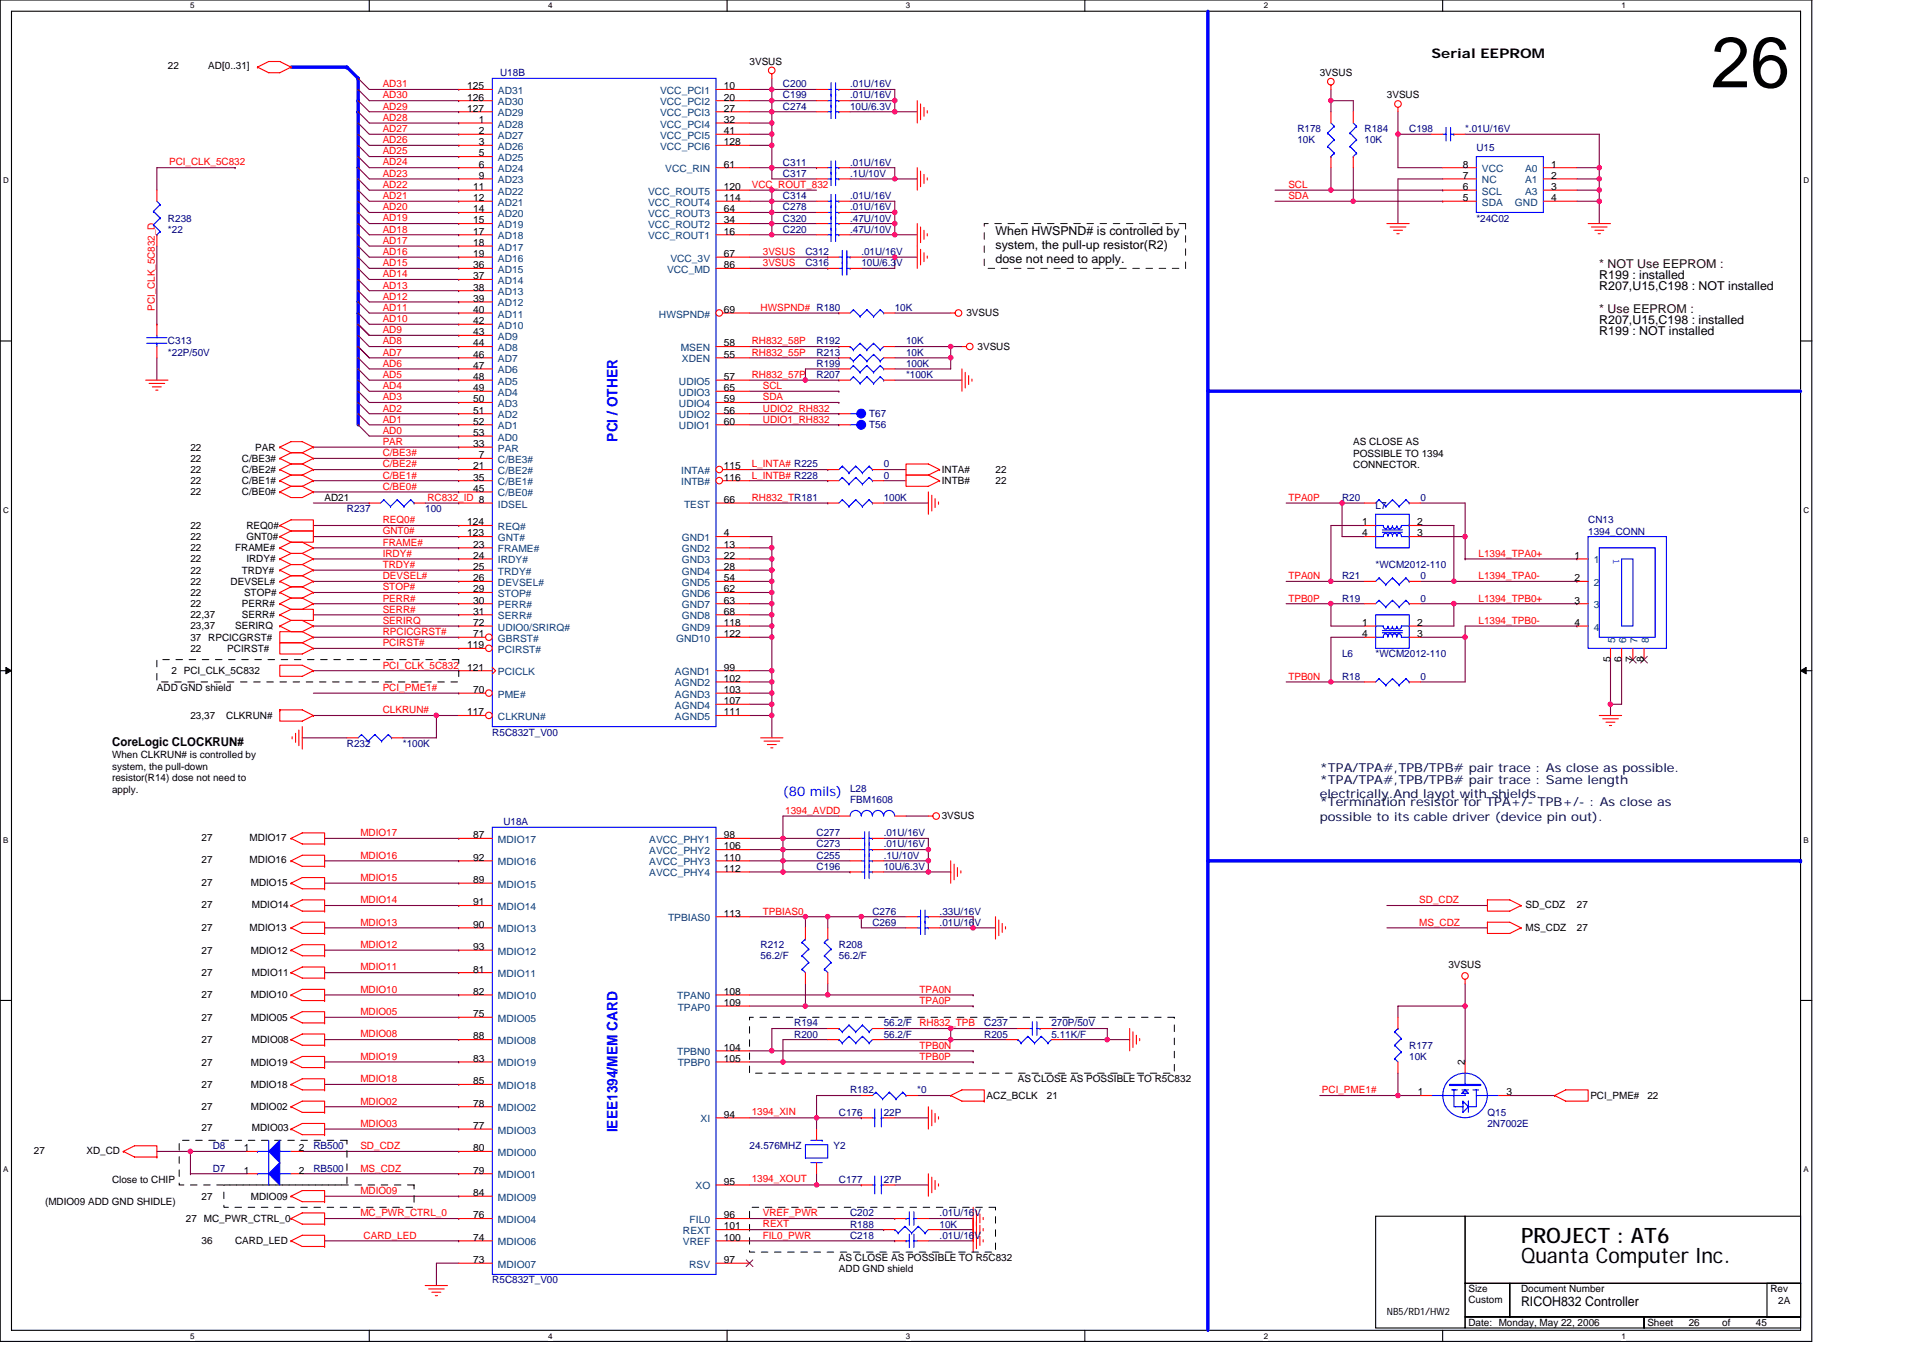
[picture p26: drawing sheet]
<svg xmlns="http://www.w3.org/2000/svg" width="297mm" height="210mm" viewBox="0 0 297 210" stroke-linecap="round" stroke-linejoin="round" font-family="sans-serif">
<defs><g id="words">
<text font-size="11" x="264.3" y="13.5">26</text>
<g font-size="3.3">
<text x="234.9" y="195.1">Quanta Computer Inc.</text>
<text x="234.9" y="192">PROJECT : AT6</text>
</g>
<g font-size="2.2" fill="#00f">
<text x="95.4" y="68.2" transform="rotate(-90 95.4 68.2)">PCI / OTHER</text>
<text x="95.4" y="175" transform="rotate(-90 95.4 175)">IEEE1394/MEM CARD</text>
</g>
<g font-size="2.1">
<text x="221.1" y="9">Serial EEPROM</text>
<text x="234.9" y="201.9">RICOH832 Controller</text>
</g>
<text font-size="2.1" fill="#00f" x="120.9" y="123">(80 mils)</text>
<g font-size="1.9">
<text x="153.8" y="36.2">When HWSPND# is controlled by</text>
<text x="153.8" y="38.4">system, the pull-up resistor(R2)</text>
<text x="153.8" y="40.6">dose not need to apply.</text>
<text x="247" y="44.9">R207,U15,C198 : NOT installed</text>
<text x="247" y="43.2">R199 : installed</text>
<text x="247" y="50.1">R207,U15,C198 : installed</text>
<text x="247" y="51.8">R199 : NOT installed</text>
<text x="17.3" y="115.3">CoreLogic CLOCKRUN#</text>
</g>
<g font-size="1.9" fill="#400000">
<text x="247" y="41.4">* NOT Use EEPROM :</text>
<text x="247" y="48.3">* Use EEPROM :</text>
</g>
<g font-size="1.9" fill="#000040">
<text x="203.9" y="119.3">*TPA/TPA#,TPB/TPB# pair trace : As close as possible.</text>
<text x="203.9" y="124.5">*Termination resistor for TPA+/- TPB+/- : As close as</text>
<text x="203.9" y="121.1">*TPA/TPA#,TPB/TPB# pair trace : Same length</text>
<text x="203.9" y="123.3">electrically.And layot with shields.</text>
<text x="203.9" y="126.8">possible to its cable driver (device pin out).</text>
</g>
<g font-size="1.5">
<text x="25.9" y="10.7">22</text>
<text x="32.2" y="10.7">AD[0..31]</text>
<text x="115.8" y="10">3VSUS</text>
<text x="203.9" y="11.8">3VSUS</text>
<text x="72.2" y="17.3">127</text>
<text x="72.2" y="15.5">126</text>
<text x="72.2" y="13.8">125</text>
<text x="111.8" y="13.8">10</text>
<text x="111.8" y="15.5">20</text>
<text x="111.8" y="17.3">27</text>
<text x="214.2" y="15.2">3VSUS</text>
<text x="74" y="22.4">3</text>
<text x="74" y="20.7">2</text>
<text x="74" y="19">1</text>
<text x="111.8" y="19">32</text>
<text x="111.8" y="20.7">41</text>
<text x="111.8" y="22.4">128</text>
<text x="73.1" y="29.4">11</text>
<text x="74" y="27.6">9</text>
<text x="74" y="25.9">6</text>
<text x="74" y="24.2">5</text>
<text x="111.8" y="29.4">120</text>
<text x="111.8" y="25.9">61</text>
<text x="226" y="29.4">6</text>
<text x="226" y="27.6">7</text>
<text x="226" y="25.9">8</text>
<text x="239.6" y="25.9">1</text>
<text x="239.6" y="27.6">2</text>
<text x="239.6" y="29.4">3</text>
<text x="73.1" y="34.5">15</text>
<text x="73.1" y="32.8">14</text>
<text x="73.1" y="31.1">12</text>
<text x="111.8" y="34.5">34</text>
<text x="111.8" y="32.8">64</text>
<text x="111.8" y="31.1">114</text>
<text x="226" y="31.1">5</text>
<text x="239.6" y="31.1">4</text>
<text x="73.1" y="41.4">36</text>
<text x="73.1" y="39.7">19</text>
<text x="73.1" y="38">18</text>
<text x="73.1" y="36.3">17</text>
<text x="111.8" y="39.7">67</text>
<text x="111.8" y="36.3">16</text>
<text x="111.8" y="41.4">86</text>
<text x="73.1" y="46.6">39</text>
<text x="73.1" y="44.9">38</text>
<text x="73.1" y="43.2">37</text>
<text x="73.1" y="53.5">44</text>
<text x="73.1" y="51.8">43</text>
<text x="73.1" y="50.1">42</text>
<text x="73.1" y="48.3">40</text>
<text x="111.8" y="53.5">58</text>
<text x="111.8" y="48.3">69</text>
<text x="149.3" y="48.9">3VSUS</text>
<text x="73.1" y="58.7">48</text>
<text x="73.1" y="57">47</text>
<text x="73.1" y="55.3">46</text>
<text x="111.8" y="58.7">57</text>
<text x="111.8" y="55.3">55</text>
<text x="151" y="54.1">3VSUS</text>
<text x="73.1" y="65.6">52</text>
<text x="73.1" y="63.9">51</text>
<text x="73.1" y="62.2">50</text>
<text x="73.1" y="60.4">49</text>
<text x="111.8" y="62.2">59</text>
<text x="111.8" y="60.4">65</text>
<text x="111.8" y="65.6">60</text>
<text x="111.8" y="63.9">56</text>
<text x="29.4" y="69.6">22</text>
<text x="29.4" y="71.4">22</text>
<text x="37.4" y="71.4">C/BE3#</text>
<text x="39.4" y="69.6">PAR</text>
<text x="73.1" y="67.4">53</text>
<text x="73.1" y="69.1">33</text>
<text x="74" y="70.8">7</text>
<text x="209" y="68.8">AS CLOSE AS</text>
<text x="209" y="70.5">POSSIBLE TO 1394</text>
<text x="29.4" y="76.5">22</text>
<text x="29.4" y="73.1">22</text>
<text x="29.4" y="74.8">22</text>
<text x="37.4" y="76.5">C/BE0#</text>
<text x="37.4" y="73.1">C/BE2#</text>
<text x="37.4" y="74.8">C/BE1#</text>
<text x="50.1" y="77.4">AD21</text>
<text x="73.1" y="76">45</text>
<text x="73.1" y="74.3">35</text>
<text x="73.1" y="72.5">21</text>
<text x="111.8" y="72.5">115</text>
<text x="111.8" y="74.3">116</text>
<text x="111.8" y="77.7">66</text>
<text x="145.5" y="73.1">INTA#</text>
<text x="145.5" y="74.8">INTB#</text>
<text x="153.8" y="73.1">22</text>
<text x="153.8" y="74.8">22</text>
<text x="209" y="72.3">CONNECTOR.</text>
<text x="29.4" y="81.7">22</text>
<text x="29.4" y="83.4">22</text>
<text x="38.1" y="81.7">REQ0#</text>
<text x="38.1" y="83.4">GNT0#</text>
<text x="72.2" y="81.2">124</text>
<text x="72.2" y="82.9">123</text>
<text x="111.8" y="82.9">4</text>
<text x="210.4" y="81.2">1</text>
<text x="210.4" y="82.9">4</text>
<text x="218.9" y="82.9">3</text>
<text x="218.9" y="81.2">2</text>
<text x="29.4" y="88.6">22</text>
<text x="29.4" y="86.9">22</text>
<text x="29.4" y="85.2">22</text>
<text x="36.3" y="85.2">FRAME#</text>
<text x="37.4" y="88.6">TRDY#</text>
<text x="38.1" y="86.9">IRDY#</text>
<text x="73.1" y="89.8">26</text>
<text x="73.1" y="88.1">25</text>
<text x="73.1" y="86.3">24</text>
<text x="73.1" y="84.6">23</text>
<text x="111.8" y="84.6">13</text>
<text x="111.8" y="86.3">22</text>
<text x="111.8" y="88.1">28</text>
<text x="111.8" y="89.8">54</text>
<text x="243.2" y="86.3">1</text>
<text x="243.2" y="89.8">2</text>
<text x="29.4" y="93.8">22</text>
<text x="29.4" y="95.5">22,37</text>
<text x="29.4" y="92.1">22</text>
<text x="29.4" y="90.4">22</text>
<text x="35.6" y="90.4">DEVSEL#</text>
<text x="37.4" y="93.8">PERR#</text>
<text x="37.4" y="95.5">SERR#</text>
<text x="37.7" y="92.1">STOP#</text>
<text x="73.1" y="95">31</text>
<text x="73.1" y="93.3">30</text>
<text x="73.1" y="91.5">29</text>
<text x="111.8" y="91.5">62</text>
<text x="111.8" y="93.3">63</text>
<text x="111.8" y="95">68</text>
<text x="243.2" y="93.3">3</text>
<text x="29.4" y="100.7">22</text>
<text x="29.4" y="99">37 RPCICGRST#</text>
<text x="29.4" y="97.3">23,37</text>
<text x="35.1" y="100.7">PCIRST#</text>
<text x="36.3" y="97.3">SERIRQ</text>
<text x="72.2" y="100.2">119</text>
<text x="73.1" y="96.7">72</text>
<text x="73.1" y="98.4">71</text>
<text x="111.8" y="98.4">122</text>
<text x="111.8" y="96.7">118</text>
<text x="210.4" y="96.7">1</text>
<text x="210.4" y="98.4">4</text>
<text x="218.9" y="98.4">3</text>
<text x="218.9" y="96.7">2</text>
<text x="243.2" y="96.7">4</text>
<text x="24.2" y="106.8">ADD GND shield</text>
<text x="26.5" y="104.2">2 PCI_CLK_5C832</text>
<text x="72.2" y="103.6">121</text>
<text x="73.1" y="107.1">70</text>
<text x="111.8" y="103.6">99</text>
<text x="111.8" y="107.1">103</text>
<text x="111.8" y="105.3">102</text>
<text x="248.7" y="102.3" transform="rotate(-90 248.7 102.3)">5</text>
<text x="250.5" y="102.3" transform="rotate(-90 250.5 102.3)">6</text>
<text x="252.2" y="102.3" transform="rotate(-90 252.2 102.3)">7</text>
<text x="253.9" y="102.3" transform="rotate(-90 253.9 102.3)">8</text>
<text x="29.4" y="111.1">23,37</text>
<text x="34.9" y="111.1">CLKRUN#</text>
<text x="72.2" y="110.5">117</text>
<text x="111.8" y="108.8">107</text>
<text x="111.8" y="110.5">111</text>
<text x="17.3" y="117.1">When CLKRUN# is controlled by</text>
<text x="17.3" y="118.9">system, the pull-down</text>
<text x="17.3" y="120.7">resistor(R14) dose not need to</text>
<text x="17.3" y="122.5">apply.</text>
<text x="31.1" y="129.9">27</text>
<text x="38.6" y="129.9">MDIO17</text>
<text x="73.1" y="129.5">87</text>
<text x="111.8" y="129.5">98</text>
<text x="111.8" y="131.3">106</text>
<text x="145.5" y="126.6">3VSUS</text>
<text x="31.1" y="136.8">27</text>
<text x="31.1" y="133.4">27</text>
<text x="38.6" y="133.4">MDIO16</text>
<text x="38.7" y="136.8">MDIO15</text>
<text x="73.1" y="136.4">89</text>
<text x="73.1" y="133">92</text>
<text x="111.8" y="133">110</text>
<text x="111.8" y="134.7">112</text>
<text x="31.1" y="143.9">27</text>
<text x="31.1" y="140.3">27</text>
<text x="38.6" y="143.9">MDIO13</text>
<text x="38.9" y="140.3">MDIO14</text>
<text x="73.1" y="143.3">90</text>
<text x="73.1" y="139.9">91</text>
<text x="111.8" y="141.6">113</text>
<text x="235.6" y="140.3">SD_CDZ</text>
<text x="235.6" y="143.9">MS_CDZ</text>
<text x="243.6" y="140.3">27</text>
<text x="243.6" y="143.9">27</text>
<text x="31.1" y="147.4">27</text>
<text x="38.7" y="147.4">MDIO12</text>
<text x="73.1" y="146.8">93</text>
<text x="223.7" y="149.6">3VSUS</text>
<text x="31.1" y="154.3">27</text>
<text x="31.1" y="150.8">27</text>
<text x="38.7" y="154.3">MDIO10</text>
<text x="38.9" y="150.8">MDIO11</text>
<text x="73.1" y="153.7">82</text>
<text x="73.1" y="150.3">81</text>
<text x="111.8" y="153.7">108</text>
<text x="111.8" y="155.4">109</text>
<text x="31.1" y="157.7">27</text>
<text x="31.1" y="161.2">27</text>
<text x="38.7" y="157.7">MDIO05</text>
<text x="38.9" y="161.2">MDIO08</text>
<text x="73.1" y="157.2">75</text>
<text x="73.1" y="160.6">88</text>
<text x="31.1" y="164.6">27</text>
<text x="38.7" y="164.6">MDIO19</text>
<text x="73.1" y="167.5">85</text>
<text x="73.1" y="164.1">83</text>
<text x="111.8" y="162.3">104</text>
<text x="111.8" y="164.1">105</text>
<text x="157.2" y="167.2">AS CLOSE AS POSSIBLE TO R5C832</text>
<text x="226.3" y="164.6" transform="rotate(-90 226.3 164.6)">2</text>
<text x="31.1" y="171.5">27</text>
<text x="31.1" y="168.1">27</text>
<text x="38.7" y="171.5">MDIO02</text>
<text x="38.7" y="168.1">MDIO18</text>
<text x="73.1" y="171">78</text>
<text x="111.8" y="172.7">94</text>
<text x="152.4" y="169.8">ACZ_BCLK</text>
<text x="161.7" y="169.8">21</text>
<text x="219" y="169.2">1</text>
<text x="232.7" y="169.2">3</text>
<text x="245.7" y="169.8">PCI_PME#</text>
<text x="254.5" y="169.8">22</text>
<text x="5.2" y="178.3">27</text>
<text x="13.4" y="178.3">XD_CD</text>
<text x="31.1" y="174.8">27</text>
<text x="37.7" y="177.9">1</text>
<text x="38.9" y="174.8">MDIO03</text>
<text x="46.2" y="177.9">2</text>
<text x="73.1" y="177.9">80</text>
<text x="73.1" y="174.4">77</text>
<text x="17.3" y="182.8">Close to CHIP</text>
<text x="31.1" y="185.4">27</text>
<text x="37.7" y="181.3">1</text>
<text x="38.7" y="185.4">MDIO09</text>
<text x="46.2" y="181.3">2</text>
<text x="73.1" y="184.8">84</text>
<text x="73.1" y="181.3">79</text>
<text x="111.8" y="183.1">95</text>
<text x="7" y="186.2">(MDIO09 ADD GND SHIDLE)</text>
<text x="28.7" y="188.8">27 MC_PWR_CTRL_0</text>
<text x="73.1" y="188.3">76</text>
<text x="73.1" y="191.7">74</text>
<text x="111.8" y="188.3">96</text>
<text x="111.8" y="190">101</text>
<text x="111.8" y="191.7">100</text>
<text x="31.1" y="192.3">36</text>
<text x="36.3" y="192.3">CARD_LED</text>
<text x="73.1" y="195.2">73</text>
<text x="111.8" y="195.2">97</text>
<text x="129.6" y="194.9">AS CLOSE AS POSSIBLE TO R5C832</text>
<text x="129.6" y="196.6">ADD GND shield</text>
<text x="214.2" y="203.2">NB5/RD1/HW2</text>
<text x="226.8" y="199.7">Size</text>
<text x="226.8" y="201.3">Custom</text>
<text x="234.9" y="199.7">Document Number</text>
<text x="273.5" y="199.7">Rev</text>
<text x="274.7" y="201.4">2A</text>
<text x="226.8" y="204.9">Date: Monday, May 22, 2006</text>
<text x="254.5" y="204.9">Sheet</text>
<text x="260.9" y="204.9">26</text>
<text x="266" y="204.9">of</text>
<text x="271.2" y="204.9">45</text>
</g>
<g font-size="1.5" fill="#000080">
<text x="77.3" y="11.8">U18B</text>
<text x="120.9" y="17">C274</text>
<text x="120.9" y="13.5">C200</text>
<text x="120.9" y="15.2">C199</text>
<text x="131.3" y="17">10U/6.3V</text>
<text x="131.3" y="13.5">.01U/16V</text>
<text x="131.3" y="15.2">.01U/16V</text>
<text x="200.4" y="20.4">R178</text>
<text x="200.4" y="22.1">10K</text>
<text x="210.8" y="20.4">R184</text>
<text x="210.8" y="22.1">10K</text>
<text x="217.7" y="20.4">C198</text>
<text x="226.3" y="20.4">*.01U/16V</text>
<text x="228" y="23.3">U15</text>
<text x="120.9" y="25.6">C311</text>
<text x="120.9" y="27.3">C317</text>
<text x="131.3" y="25.6">.01U/16V</text>
<text x="131.3" y="27.3">.1U/10V</text>
<text x="25.9" y="34.2">R238</text>
<text x="25.9" y="35.9">*22</text>
<text x="120.9" y="34.2">C320</text>
<text x="120.9" y="30.8">C314</text>
<text x="120.9" y="35.9">C220</text>
<text x="120.9" y="32.5">C278</text>
<text x="131.3" y="34.2">.47U/10V</text>
<text x="131.3" y="30.8">.01U/16V</text>
<text x="131.3" y="35.9">.47U/10V</text>
<text x="131.3" y="32.5">.01U/16V</text>
<text x="228" y="34.2">*24C02</text>
<text x="124.4" y="41.1">C316</text>
<text x="124.4" y="39.4">C312</text>
<text x="133" y="41.1">10U/6.3V</text>
<text x="133" y="39.4">.01U/16V</text>
<text x="25.9" y="53.2">C313</text>
<text x="126.1" y="53.2">R192</text>
<text x="138.2" y="48">10K</text>
<text x="139.9" y="53.2">10K</text>
<text x="25.9" y="54.9">*22P/50V</text>
<text x="126.1" y="56.7">R199</text>
<text x="126.1" y="54.9">R213</text>
<text x="126.1" y="58.4">R207</text>
<text x="139.9" y="56.7">100K</text>
<text x="139.9" y="54.9">10K</text>
<text x="139.9" y="58.4">*100K</text>
<text x="134.3" y="64.5">T67</text>
<text x="134.3" y="66.2">T56</text>
<text x="136.5" y="72.2">0</text>
<text x="136.5" y="74">0</text>
<text x="136.5" y="77.4">100K</text>
<text x="207.3" y="77.4">R20</text>
<text x="219.4" y="77.4">0</text>
<text x="53.6" y="79.1">R237</text>
<text x="65.7" y="79.1">100</text>
<text x="212.5" y="78.6">L7</text>
<text x="245.3" y="80.9">CN13</text>
<text x="245.3" y="82.6">1394_CONN</text>
<text x="207.3" y="89.5">R21</text>
<text x="212.5" y="87.8">*WCM2012-110</text>
<text x="219.4" y="89.5">0</text>
<text x="207.3" y="92.9">R19</text>
<text x="219.4" y="92.9">0</text>
<text x="207.3" y="101.6">L6</text>
<text x="212.5" y="101.6">*WCM2012-110</text>
<text x="207.3" y="105">R18</text>
<text x="219.4" y="105">0</text>
<text x="76" y="113.7">R5C832T_V00</text>
<text x="53.6" y="115.4">R232</text>
<text x="62.2" y="115.4">*100K</text>
<text x="131.3" y="122.3">L28</text>
<text x="131.3" y="124">FBM1608</text>
<text x="77.8" y="127.5">U18A</text>
<text x="126.1" y="129.2">C277</text>
<text x="126.1" y="130.9">C273</text>
<text x="136.5" y="129.2">.01U/16V</text>
<text x="136.5" y="130.9">.01U/16V</text>
<text x="126.1" y="132.7">C255</text>
<text x="126.1" y="134.4">C196</text>
<text x="136.5" y="132.7">.1U/10V</text>
<text x="136.5" y="134.4">10U/6.3V</text>
<text x="134.8" y="141.3">C276</text>
<text x="134.8" y="143">C269</text>
<text x="145.1" y="141.3">.33U/16V</text>
<text x="145.1" y="143">.01U/16V</text>
<text x="117.5" y="146.5">R212</text>
<text x="117.5" y="148.2">56.2/F</text>
<text x="129.6" y="146.5">R208</text>
<text x="129.6" y="148.2">56.2/F</text>
<text x="122.7" y="158.6">R194</text>
<text x="122.7" y="160.3">R200</text>
<text x="136.5" y="158.6">56.2/F</text>
<text x="136.5" y="160.3">56.2/F</text>
<text x="152" y="158.6">C237</text>
<text x="152" y="160.3">R205</text>
<text x="162.4" y="158.6">270P/50V</text>
<text x="162.4" y="160.3">5.11K/F</text>
<text x="217.7" y="162">R177</text>
<text x="217.7" y="163.8">10K</text>
<text x="129.6" y="172.4">C176</text>
<text x="131.3" y="169">R182</text>
<text x="136.5" y="172.4">22P</text>
<text x="141.7" y="169">*0</text>
<text x="229.8" y="172.4">Q15</text>
<text x="32.9" y="177.6">D8</text>
<text x="48.4" y="177.6">RB500</text>
<text x="115.8" y="177.6">24.576MHZ</text>
<text x="128.7" y="177.6">Y2</text>
<text x="229.8" y="174.1">2N7002E</text>
<text x="32.9" y="181">D7</text>
<text x="48.4" y="181">RB500</text>
<text x="129.6" y="182.8">C177</text>
<text x="136.5" y="182.8">27P</text>
<text x="131.3" y="187.9">C202</text>
<text x="131.3" y="191.4">C218</text>
<text x="131.3" y="189.7">R188</text>
<text x="145.1" y="187.9">.01U/16V</text>
<text x="145.1" y="191.4">.01U/16V</text>
<text x="145.1" y="189.7">10K</text>
<text x="76" y="198.3">R5C832T_V00</text>
</g>
<g font-size="1.5" fill="#f00">
<text x="59.1" y="15.2">AD30</text>
<text x="59.1" y="13.5">AD31</text>
<text x="59.1" y="16.9">AD29</text>
<text x="59.1" y="18.7">AD28</text>
<text x="59.1" y="22.1">AD26</text>
<text x="59.1" y="20.4">AD27</text>
<text x="59.1" y="23.9">AD25</text>
<text x="26.1" y="25.6">PCI_CLK_5C832</text>
<text x="59.1" y="29">AD22</text>
<text x="59.1" y="25.6">AD24</text>
<text x="59.1" y="27.3">AD23</text>
<text x="116.1" y="29">VCC_ROUT_832</text>
<text x="199" y="29">SCL</text>
<text x="59.1" y="30.8">AD21</text>
<text x="59.1" y="34.2">AD19</text>
<text x="59.1" y="35.9">AD18</text>
<text x="59.1" y="32.5">AD20</text>
<text x="199" y="30.8">SDA</text>
<text x="59.1" y="37.7">AD17</text>
<text x="59.1" y="39.4">AD16</text>
<text x="59.1" y="41.1">AD15</text>
<text x="117.8" y="39.4">3VSUS</text>
<text x="117.8" y="41.1">3VSUS</text>
<text x="59.1" y="46.3">AD12</text>
<text x="59.1" y="44.6">AD13</text>
<text x="59.1" y="42.8">AD14</text>
<text x="23.9" y="48" transform="rotate(-90 23.9 48)">PCI_CLK_5C832_D</text>
<text x="59.1" y="48">AD11</text>
<text x="59.1" y="51.5">AD9</text>
<text x="59.1" y="49.8">AD10</text>
<text x="59.1" y="53.2">AD8</text>
<text x="116.1" y="53.2">RH832_58P</text>
<text x="117.5" y="48">HWSPND# R180</text>
<text x="59.1" y="54.9">AD7</text>
<text x="59.1" y="56.7">AD6</text>
<text x="59.1" y="58.4">AD5</text>
<text x="116.1" y="54.9">RH832_55P</text>
<text x="116.1" y="58.4">RH832_57P</text>
<text x="59.1" y="63.6">AD2</text>
<text x="59.1" y="65.3">AD1</text>
<text x="59.1" y="60.1">AD4</text>
<text x="59.1" y="61.8">AD3</text>
<text x="117.8" y="61.8">SDA</text>
<text x="117.8" y="60.1">SCL</text>
<text x="117.8" y="63.6">UDIO2_RH832</text>
<text x="117.8" y="65.3">UDIO1_RH832</text>
<text x="59.1" y="67">AD0</text>
<text x="59.1" y="70.5">C/BE3#</text>
<text x="59.1" y="68.7">PAR</text>
<text x="59.1" y="73.9">C/BE1#</text>
<text x="59.1" y="75.7">C/BE0#</text>
<text x="59.1" y="72.2">C/BE2#</text>
<text x="66" y="77.4">RC832_ID 8</text>
<text x="116.1" y="73.9">L_INTB# R228</text>
<text x="116.1" y="72.2">L_INTA# R225</text>
<text x="116.1" y="77.4">RH832_TR181</text>
<text x="199" y="77.4">TPA0P</text>
<text x="59.1" y="80.9">REQ0#</text>
<text x="59.1" y="82.6">GNT0#</text>
<text x="59.1" y="89.5">DEVSEL#</text>
<text x="59.1" y="84.3">FRAME#</text>
<text x="59.1" y="87.8">TRDY#</text>
<text x="59.1" y="86">IRDY#</text>
<text x="199" y="89.5">TPA0N</text>
<text x="228.4" y="86">L1394_TPA0+</text>
<text x="228.4" y="89.5">L1394_TPA0-</text>
<text x="59.1" y="92.9">PERR#</text>
<text x="59.1" y="91.2">STOP#</text>
<text x="59.1" y="94.7">SERR#</text>
<text x="199" y="92.9">TPB0P</text>
<text x="228.4" y="92.9">L1394_TPB0+</text>
<text x="59.1" y="98.1">RPCICGRST#</text>
<text x="59.1" y="99.8">PCIRST#</text>
<text x="59.1" y="96.4">SERIRQ</text>
<text x="228.4" y="96.4">L1394_TPB0-</text>
<text x="59.1" y="103.3">PCI_CLK_5C832</text>
<text x="59.1" y="106.8">PCI_PME1#</text>
<text x="199" y="105">TPB0N</text>
<text x="59.1" y="110.2">CLKRUN#</text>
<text x="121.3" y="125.8">1394_AVDD</text>
<text x="55.7" y="129.2">MDIO17</text>
<text x="55.7" y="132.7">MDIO16</text>
<text x="55.7" y="136.1">MDIO15</text>
<text x="55.7" y="143">MDIO13</text>
<text x="55.7" y="139.6">MDIO14</text>
<text x="117.8" y="141.3">TPBIAS0</text>
<text x="219.2" y="143">MS_CDZ</text>
<text x="219.2" y="139.6">SD_CDZ</text>
<text x="55.7" y="149.9">MDIO11</text>
<text x="55.7" y="146.5">MDIO12</text>
<text x="55.7" y="153.4">MDIO10</text>
<text x="142" y="153.4">TPA0N</text>
<text x="142" y="155.1">TPA0P</text>
<text x="55.7" y="160.3">MDIO08</text>
<text x="55.7" y="156.8">MDIO05</text>
<text x="142" y="158.6">RH832_TPB</text>
<text x="55.7" y="167.2">MDIO18</text>
<text x="55.7" y="163.7">MDIO19</text>
<text x="142" y="162">TPB0N</text>
<text x="142" y="163.7">TPB0P</text>
<text x="55.7" y="170.7">MDIO02</text>
<text x="116.1" y="172.2">1394_XIN</text>
<text x="204.2" y="168.9">PCI_PME1#</text>
<text x="55.7" y="177.6">SD_CDZ</text>
<text x="55.7" y="174.1">MDIO03</text>
<text x="55.7" y="181">MS_CDZ</text>
<text x="55.7" y="184.5">MDIO09</text>
<text x="116.1" y="182.6">1394_XOUT</text>
<text x="55.7" y="187.9">MC_PWR_CTRL_0</text>
<text x="56.2" y="191.4">CARD_LED</text>
<text x="117.8" y="189.7">REXT</text>
<text x="117.8" y="191.4">FIL0_PWR</text>
<text x="117.8" y="187.9">VREF_PWR</text>
</g>
<g font-size="1.5" fill="#004080">
<text x="76.9" y="18">AD29</text>
<text x="76.9" y="16.3">AD30</text>
<text x="76.9" y="14.5">AD31</text>
<text x="102" y="14.5">VCC_PCI1</text>
<text x="102" y="16.3">VCC_PCI2</text>
<text x="102" y="18">VCC_PCI3</text>
<text x="76.9" y="23.2">AD26</text>
<text x="76.9" y="21.4">AD27</text>
<text x="76.9" y="19.7">AD28</text>
<text x="102" y="19.7">VCC_PCI4</text>
<text x="102" y="21.4">VCC_PCI5</text>
<text x="102" y="23.2">VCC_PCI6</text>
<text x="76.9" y="28.3">AD23</text>
<text x="76.9" y="26.6">AD24</text>
<text x="76.9" y="24.9">AD25</text>
<text x="102.8" y="26.6">VCC_RIN</text>
<text x="228.9" y="28.3">NC</text>
<text x="228.9" y="26.6">VCC</text>
<text x="235.6" y="26.6">A0</text>
<text x="235.6" y="28.3">A1</text>
<text x="76.9" y="35.2">AD19</text>
<text x="76.9" y="33.5">AD20</text>
<text x="76.9" y="31.8">AD21</text>
<text x="76.9" y="30.1">AD22</text>
<text x="100.1" y="35.2">VCC_ROUT2</text>
<text x="100.1" y="33.5">VCC_ROUT3</text>
<text x="100.1" y="31.8">VCC_ROUT4</text>
<text x="100.1" y="30.1">VCC_ROUT5</text>
<text x="228.9" y="31.8">SDA</text>
<text x="228.9" y="30.1">SCL</text>
<text x="234" y="31.8">GND</text>
<text x="235.6" y="30.1">A3</text>
<text x="76.9" y="40.4">AD16</text>
<text x="76.9" y="38.7">AD17</text>
<text x="76.9" y="37">AD18</text>
<text x="100.1" y="37">VCC_ROUT1</text>
<text x="103.5" y="40.4">VCC_3V</text>
<text x="76.9" y="47.3">AD12</text>
<text x="76.9" y="45.6">AD13</text>
<text x="76.9" y="43.9">AD14</text>
<text x="76.9" y="42.2">AD15</text>
<text x="103" y="42.2">VCC_MD</text>
<text x="76.9" y="52.5">AD9</text>
<text x="76.9" y="50.8">AD10</text>
<text x="76.9" y="49.1">AD11</text>
<text x="101.8" y="49.1">HWSPND#</text>
<text x="76.9" y="59.4">AD5</text>
<text x="76.9" y="57.7">AD6</text>
<text x="76.9" y="56">AD7</text>
<text x="76.9" y="54.3">AD8</text>
<text x="104.9" y="59.4">UDIO5</text>
<text x="105.2" y="54.3">MSEN</text>
<text x="105.3" y="56">XDEN</text>
<text x="76.9" y="64.6">AD2</text>
<text x="76.9" y="62.9">AD3</text>
<text x="76.9" y="61.2">AD4</text>
<text x="104.9" y="62.9">UDIO4</text>
<text x="104.9" y="61.2">UDIO3</text>
<text x="104.9" y="64.6">UDIO2</text>
<text x="76.9" y="71.5">C/BE3#</text>
<text x="76.9" y="68.1">AD0</text>
<text x="76.9" y="66.3">AD1</text>
<text x="76.9" y="69.8">PAR</text>
<text x="104.9" y="66.3">UDIO1</text>
<text x="76.9" y="76.7">C/BE0#</text>
<text x="76.9" y="75">C/BE1#</text>
<text x="76.9" y="73.3">C/BE2#</text>
<text x="105.2" y="73.3">INTA#</text>
<text x="105.2" y="75">INTB#</text>
<text x="76.9" y="81.9">REQ#</text>
<text x="76.9" y="83.6">GNT#</text>
<text x="76.9" y="78.4">IDSEL</text>
<text x="105.3" y="83.6">GND1</text>
<text x="105.7" y="78.4">TEST</text>
<text x="76.9" y="88.8">TRDY#</text>
<text x="76.9" y="87.1">IRDY#</text>
<text x="76.9" y="85.3">FRAME#</text>
<text x="105.3" y="85.3">GND2</text>
<text x="105.3" y="87.1">GND3</text>
<text x="105.3" y="88.8">GND4</text>
<text x="246.2" y="87.1">1</text>
<text x="76.9" y="95.7">SERR#</text>
<text x="76.9" y="94">PERR#</text>
<text x="76.9" y="92.2">STOP#</text>
<text x="76.9" y="90.5">DEVSEL#</text>
<text x="105.3" y="90.5">GND5</text>
<text x="105.3" y="92.2">GND6</text>
<text x="105.3" y="94">GND7</text>
<text x="105.3" y="95.7">GND8</text>
<text x="246.2" y="90.5">2</text>
<text x="246.2" y="94">3</text>
<text x="76.9" y="97.4">UDIO0/SRIRQ#</text>
<text x="76.9" y="100.9">PCIRST#</text>
<text x="76.9" y="99.2">GBRST#</text>
<text x="104.4" y="99.2">GND10</text>
<text x="105.3" y="97.4">GND9</text>
<text x="246.2" y="97.4">4</text>
<text x="249.5" y="99.3" transform="rotate(-90 249.5 99.3)">5</text>
<text x="251.2" y="99.3" transform="rotate(-90 251.2 99.3)">6</text>
<text x="252.9" y="99.3" transform="rotate(-90 252.9 99.3)">7</text>
<text x="254.7" y="99.3" transform="rotate(-90 254.7 99.3)">8</text>
<text x="76.9" y="107.8">PME#</text>
<text x="76.9" y="104.3">PCICLK</text>
<text x="104.3" y="104.3">AGND1</text>
<text x="104.3" y="107.8">AGND3</text>
<text x="104.3" y="106.1">AGND2</text>
<text x="76.9" y="111.3">CLKRUN#</text>
<text x="104.3" y="109.5">AGND4</text>
<text x="104.3" y="111.3">AGND5</text>
<text x="76.9" y="130.2">MDIO17</text>
<text x="100.3" y="130.2">AVCC_PHY1</text>
<text x="100.3" y="132">AVCC_PHY2</text>
<text x="76.9" y="137.2">MDIO15</text>
<text x="76.9" y="133.7">MDIO16</text>
<text x="100.3" y="133.7">AVCC_PHY3</text>
<text x="100.3" y="135.4">AVCC_PHY4</text>
<text x="76.9" y="140.6">MDIO14</text>
<text x="103.2" y="142.3">TPBIAS0</text>
<text x="76.9" y="144.1">MDIO13</text>
<text x="76.9" y="147.5">MDIO12</text>
<text x="76.9" y="154.4">MDIO10</text>
<text x="76.9" y="151">MDIO11</text>
<text x="104.6" y="154.4">TPAN0</text>
<text x="76.9" y="157.9">MDIO05</text>
<text x="76.9" y="161.3">MDIO08</text>
<text x="104.7" y="156.1">TPAP0</text>
<text x="76.9" y="164.8">MDIO19</text>
<text x="104.6" y="163.1">TPBN0</text>
<text x="104.7" y="164.8">TPBP0</text>
<text x="76.9" y="171.7">MDIO02</text>
<text x="76.9" y="168.3">MDIO18</text>
<text x="108.2" y="173.4">XI</text>
<text x="76.9" y="178.6">MDIO00</text>
<text x="76.9" y="175.2">MDIO03</text>
<text x="76.9" y="185.5">MDIO09</text>
<text x="76.9" y="182.1">MDIO01</text>
<text x="107.4" y="183.8">XO</text>
<text x="76.9" y="189">MDIO04</text>
<text x="105.5" y="190.7">REXT</text>
<text x="106.5" y="189">FIL0</text>
<text x="76.9" y="192.4">MDIO06</text>
<text x="76.9" y="195.9">MDIO07</text>
<text x="105.5" y="192.4">VREF</text>
<text x="106.5" y="195.9">RSV</text>
</g>
<text font-size="1.5" fill="#00f" x="249.2" y="86.4" transform="rotate(90 249.2 86.4)">1</text>
<g font-size="1.2">
<text x="29.4" y="1.3">5</text>
<text x="84.7" y="1.3">4</text>
<text x="139.9" y="1.3">3</text>
<text x="195.2" y="1.3">2</text>
<text x="250.5" y="1.3">1</text>
<text x=".5" y="28.3">D</text>
<text x="278.6" y="28.3">D</text>
<text x=".5" y="79.2">C</text>
<text x="278.6" y="79.2">C</text>
<text x=".5" y="130.2">B</text>
<text x="278.6" y="130.2">B</text>
<text x=".5" y="181.1">A</text>
<text x="278.6" y="181.1">A</text>
<text x="29.4" y="206.8">5</text>
<text x="84.7" y="206.8">4</text>
<text x="139.9" y="206.8">3</text>
<text x="195.2" y="206.8">2</text>
<text x="250.5" y="206.8">1</text>
</g>
</g></defs>
<path d="M0 0h279.9v207.3h-279.9zM1.8 1.7h276.3v203.8h-276.3z" fill="none" stroke="#000" stroke-width=".17"/>
<g fill="#fff">
<path d="M29.4 .2h.7v1.4h-.7z"/>
<path d="M29.4 205.7h.7v1.4h-.7z"/>
</g>
<path d="M57 0v1.7M57 205.5v1.8" fill="none" stroke="#000" stroke-width=".17"/>
<g fill="#fff">
<path d="M84.7 .2h.6v1.4h-.6z"/>
<path d="M84.7 205.7h.6v1.4h-.6z"/>
</g>
<path d="M112.3 0v1.7M112.3 205.5v1.8" fill="none" stroke="#000" stroke-width=".17"/>
<g fill="#fff">
<path d="M139.9 .2h.7v1.4h-.7z"/>
<path d="M139.9 205.7h.7v1.4h-.7z"/>
</g>
<path d="M167.6 0v1.7M167.6 205.5v1.8" fill="none" stroke="#000" stroke-width=".17"/>
<g fill="#fff">
<path d="M195.2 .2h.7v1.4h-.7z"/>
<path d="M195.2 205.7h.7v1.4h-.7z"/>
</g>
<path d="M222.8 0v1.7M222.8 205.5v1.8" fill="none" stroke="#000" stroke-width=".17"/>
<g fill="#fff">
<path d="M250.5 .2h.6v1.4h-.6z"/>
<path d="M250.5 205.7h.6v1.4h-.6z"/>
<path d="M.5 27.2h.8v1.4h-.8z"/>
<path d="M278.6 27.2h.8v1.4h-.8z"/>
<path d="M.5 78.1h.8v1.4h-.8z"/>
<path d="M278.6 78.1h.8v1.4h-.8z"/>
</g>
<path d="M0 52.7h1.8M278.1 52.7h1.8" fill="none" stroke="#000" stroke-width=".17"/>
<g fill="#fff">
<path d="M.5 129.1h.8v1.4h-.8z"/>
<path d="M278.6 129.1h.8v1.4h-.8z"/>
</g>
<path d="M0 103.6h1.8M278.1 103.6h1.8" fill="none" stroke="#000" stroke-width=".17"/>
<path d="M.9 103.1l.9 .5-.9 .5zM278.1 103.6l.9-.5v1z" fill="#000" stroke="#000" stroke-width=".15"/>
<g fill="#fff">
<path d="M.5 180h.8v1.4h-.8z"/>
<path d="M278.6 180h.8v1.4h-.8z"/>
</g>
<path d="M0 154.6h1.8M278.1 154.6h1.8M212.5 187.9h13.8v17.3h-13.8zM226.3 198.3h6.9v5.2h-6.9zM226.3 187.9h51.8v10.4h-51.8zM233.2 198.3h44.9v5.2h-44.9zM272.9 198.3h5.2v5.2h-5.2zM226.3 203.5h27.7v1.7h-27.7zM254 203.5h24.1v1.7h-24.1z" fill="none" stroke="#000" stroke-width=".17"/>
<g fill="none" stroke="#800040" stroke-width=".17">
<path d="M55.3 19h.1M55.3 17.3h.1M55.3 15.6h.1M55.3 13.8h.1M55.3 12.1h.1M55.3 17.3l1.7 1.7h13.9M55.3 13.8l1.7 1.8h13.9M55.3 19l1.7 1.7h13.9M55.3 12.1l1.7 1.7h13.9M55.3 15.6l1.7 1.7h13.9M70.9 19h.1M70.9 15.6h.1"/>
<path d="M70.9 13.8h.1M70.9 17.3h.1M115.8 13.8h3.4M115.8 17.3h3.4M115.8 19h3.4M115.8 15.6h3.4M119.2 13.8h.1M119.2 19h.1M119.2 15.6h.1M119.2 13.8v1.8M119.2 17.3h.1M119.2 13.8h6.9"/>
<path d="M119.2 15.6h6.9M119.2 17.3h6.9M119.2 12.1v1.7M119.2 15.6v5.1M131.3 13.8h6.9v1.8M131.3 17.3h10.4M131.3 15.6h6.9M138.2 17.3h.1M138.2 15.6h.1M138.2 15.6v1.7M205.6 15.6h3.4v1.7M205.6 15.6h.1"/>
<path d="M205.6 15.6v1.7M205.6 13.8v1.8M215.9 17.3v3.4M24.2 38v12.1M36.3 25.9h.1M36.3 25.9h-12.1v3.5M55.3 39.7h.1M55.3 24.2h.1M55.3 20.7h.1M55.3 31.1h.1M55.3 36.3h.1M55.3 38h.1"/>
<path d="M55.3 32.8h.1M55.3 22.5h.1M55.3 27.6h.1M55.3 25.9h.1M55.3 34.5h.1M55.3 29.4h.1M55.3 27.6l1.7 1.8h13.9M55.3 24.2l1.7 1.7h13.9M55.3 29.4l1.7 1.7h13.9M55.3 20.7l1.7 1.8h13.9M55.3 32.8l1.7 1.7h13.9M55.3 34.5l1.7 1.8h13.9"/>
<path d="M55.3 36.3l1.7 1.7h13.9M55.3 31.1l1.7 1.7h13.9M55.3 38l1.7 1.7h13.9M55.3 22.5l1.7 1.7h13.9M55.3 25.9l1.7 1.7h13.9M55.3 39.7l1.7 1.8h13.9M70.9 29.4h.1M70.9 31.1h.1M70.9 22.5h.1M70.9 34.5h.1M70.9 36.3h.1M70.9 38h.1"/>
<path d="M70.9 32.8h.1M70.9 39.7h.1M70.9 20.7h.1M70.9 25.9h.1M70.9 24.2h.1M70.9 27.6h.1M115.8 20.7h3.4M115.8 36.3h3.4M115.8 34.5h3.4M115.8 32.8h3.4M115.8 31.1h3.4M115.8 29.4h3.4"/>
<path d="M115.8 25.9h10.3M115.8 22.5h3.4M115.8 39.7h12.1M119.2 20.7v1.8M119.2 20.7h.1M119.2 22.5h.1M119.2 22.5v3.4M119.2 25.9v1.7h6.9M119.2 25.9h.1M119.2 29.4h.1M119.2 31.1h.1M119.2 36.3h6.9"/>
<path d="M119.2 31.1h6.9M119.2 32.8h.1M119.2 34.5h.1M119.2 32.8h6.9M119.2 36.3h.1M119.2 34.5h6.9M119.2 29.4h6.9M119.2 29.4v6.9M126.1 25.9h.1M127.9 39.7h.1M131.3 25.9h6.9v1.7M131.3 32.8h6.9"/>
<path d="M131.3 31.1h6.9v1.7M131.3 34.5h6.9M131.3 36.3h6.9M131.3 27.6h6.9M133.1 39.7h5.1M138.2 39.7h3.5M138.2 27.6h.1M138.2 32.8h.1M138.2 36.3h3.5M138.2 32.8v1.7M138.2 34.5h.1M138.2 36.3h.1"/>
<path d="M138.2 34.5v1.8M138.2 39.7v1.8h-5.1M138.2 27.6h3.5M138.2 39.7h.1M197 29.4h25.9M197 31.1h25.9M205.6 29.4h.1M205.6 25.9v3.5M209 31.1h.1M209 25.9v5.2M215.9 20.7v5.2h7M215.9 20.7h.1"/>
<path d="M215.9 20.7h5.2M222.9 27.6h-7v6.9M222.9 29.4h.1M222.9 31.1h.1M226.3 20.7h20.7v5.2M243.6 25.9h3.4M243.6 31.1h3.4M243.6 27.6h3.4M243.6 29.4h3.4M247 27.6h.1M247 31.1h.1M247 31.1v3.4"/>
<path d="M247 29.4h.1M247 25.9v5.2M24.2 50.1h.1M24.2 55.3v3.4M55.3 43.2h.1M55.3 50.1h.1M55.3 41.5h.1M55.3 48.4h.1M55.3 58.7h.1M55.3 51.8h.1M55.3 53.6h.1M55.3 55.3h.1"/>
<path d="M55.3 57h.1M55.3 44.9h.1M55.3 46.7h.1M55.3 53.6l1.7 1.7h13.9M55.3 46.7l1.7 1.7h13.9M55.3 55.3l1.7 1.7h13.9M55.3 44.9l1.7 1.8h13.9M55.3 43.2l1.7 1.7h13.9M55.3 50.1l1.7 1.7h13.9M55.3 51.8l1.7 1.8h13.9M55.3 48.4l1.7 1.7h13.9M55.3 57l1.7 1.7h13.9"/>
<path d="M55.3 58.7l1.7 1.8h13.9M55.3 41.5l1.7 1.7h13.9M70.9 55.3h.1M70.9 48.4h.1M70.9 57h.1M70.9 46.7h.1M70.9 44.9h.1M70.9 51.8h.1M70.9 50.1h.1M70.9 58.7h.1M70.9 53.6h.1M70.9 43.2h.1"/>
<path d="M70.9 41.5h.1M115.8 55.3h13.8M115.8 48.4h13.8M115.8 53.6h13.8M115.8 58.7h13.8M115.8 41.5h12.1M124.4 58.7h.1M127.9 41.5h.1M129.6 55.3h.1M129.6 53.6h.1M129.6 48.4h.1M129.6 57h-5.2v1.7"/>
<path d="M129.6 58.7h.1M138.2 58.7h10.4M138.2 48.4h8.7M138.2 55.3h8.7M138.2 53.6h8.7M146.9 53.6h.1M146.9 55.3v1.7h-8.7M146.9 55.3h.1M146.9 53.6v1.7M146.9 53.6h1.7M48.4 74.3h22.5M48.4 72.6h22.5"/>
<path d="M48.4 77.7h8.6M48.4 70.8h22.5M48.4 69.1h22.5M48.4 76h22.5M55.3 60.5h.1M55.3 62.2h.1M55.3 63.9h.1M55.3 65.6h.1M55.3 62.2l1.7 1.7h13.9M55.3 60.5l1.7 1.7h13.9M55.3 63.9l1.7 1.7h13.9M55.3 65.6l1.7 1.8h13.9"/>
<path d="M57 77.7h.1M65.7 77.7h5.2M70.9 63.9h.1M70.9 65.6h.1M70.9 74.3h.1M70.9 67.4h.1M70.9 77.7h.1M70.9 70.8h.1M70.9 60.5h.1M70.9 62.2h.1M70.9 69.1h.1M70.9 76h.1"/>
<path d="M70.9 72.6h.1M115.8 63.9h13.8M115.8 62.2h13.8M115.8 74.3h12.1M115.8 65.6h13.8M115.8 72.6h12.1M115.8 77.7h12.1M115.8 60.5h13.8M127.9 74.3h.1M127.9 72.6h.1M127.9 77.7h.1M129.6 62.2h.1"/>
<path d="M129.6 60.5h.1M129.6 63.9h.1M129.6 65.6h.1M136.5 74.3h3.5M136.5 72.6h3.5M136.5 77.7h6.9M198.7 77.7h8.6M207.3 77.7v5.2h3.5M207.3 77.7h3.5M207.3 77.7h.1M219.4 77.7h6.9v8.7M48.4 98.5h22.5"/>
<path d="M48.4 93.3h22.5M48.4 89.8h22.5M48.4 84.6h22.5M48.4 88.1h22.5M48.4 86.4h22.5M48.4 91.5h22.5M48.4 81.2h22.5M48.4 95h22.5M48.4 82.9h22.5M48.4 96.7h22.5M70.9 93.3h.1M70.9 89.8h.1"/>
<path d="M70.9 98.5h.1M70.9 84.6h.1M70.9 88.1h.1M70.9 86.4h.1M70.9 91.5h.1M70.9 81.2h.1M70.9 95h.1M70.9 82.9h.1M70.9 96.7h.1M115.8 93.3h3.4M115.8 82.9h3.4v1.7M115.8 91.5h3.4"/>
<path d="M115.8 84.6h3.4M115.8 88.1h3.4M115.8 89.8h3.4M115.8 98.5h3.4M115.8 86.4h3.4M115.8 95h3.4M115.8 96.7h3.4M119.2 98.5h.1M119.2 84.6v1.8M119.2 95h.1M119.2 89.8h.1M119.2 96.7h.1"/>
<path d="M119.2 86.4h.1M119.2 96.7v1.8M119.2 95v1.7M119.2 93.3h.1M119.2 91.5h.1M119.2 88.1h.1M119.2 93.3v1.7M119.2 84.6h.1M119.2 86.4v6.9M119.2 98.5v12.1M198.7 93.3h6.9M198.7 89.8h6.9"/>
<path d="M205.6 93.3h5.2M205.6 93.3v3.4h5.2M205.6 93.3h.1M205.6 89.8h.1M205.6 89.8h5.2M210.8 98.5h-5.2v6.9h5.2M210.8 81.2h-5.2v8.6M219.4 98.5h6.9M219.4 81.2h5.2v8.6M219.4 82.9h6.9M219.4 93.3h24.2M219.4 89.8h24.2"/>
<path d="M224.6 93.3h.1M224.6 89.8h.1M224.6 93.3v3.4h-5.2M226.3 98.5h.1M226.3 98.5v6.9h-6.9M226.3 82.9h.1M226.3 86.4h.1M226.3 86.4h17.3M243.6 86.4h.1M243.6 96.7h.1M243.6 93.3h.1M243.6 89.8h.1"/>
<path d="M243.6 96.7h-17.3v1.8M46.7 114h6.9M48.4 103.6h22.5M48.4 100.2h22.5M48.4 107.1h22.5M48.4 110.6h19M67.4 110.6h.1M67.4 110.6v3.4h-5.2M67.4 110.6h3.5M70.9 103.6h.1M70.9 100.2h.1M70.9 107.1h.1"/>
<path d="M115.8 110.6h3.4M115.8 108.8h3.4M115.8 105.4h3.4M115.8 107.1h3.4M115.8 103.6h3.4M119.2 107.1h.1M119.2 105.4h.1M119.2 103.6h.1M119.2 108.8h.1M119.2 110.6v3.4M119.2 110.6h.1M198.7 105.4h6.9"/>
<path d="M205.6 105.4h.1M248.8 108.8h.1M248.8 108.8v1.8M248.8 101.9v6.9M250.5 101.9v6.9h-1.7M50.1 133h20.8M50.1 136.5h20.8M50.1 129.5h20.8M50.1 139.9h20.8M70.9 133h.1M70.9 136.5h.1M70.9 129.5h.1"/>
<path d="M70.9 139.9h.1M115.8 129.5h5.1M115.8 134.7h5.1M115.8 133h5.1M115.8 131.3h5.1M120.9 133v1.7M120.9 131.3h.1M120.9 133h.1M120.9 129.5h10.4M120.9 131.3h10.4M120.9 133h10.4M120.9 129.5h.1"/>
<path d="M120.9 134.7h10.4M129.6 126.1h-8.7v6.9M131.3 134.7h.1M136.5 133h6.9M136.5 131.3h6.9M136.5 134.7h6.9M136.5 129.5h6.9v3.5M140 126.1h3.4M143.4 131.3h.1M143.4 133h.1M143.4 133v1.7M143.4 134.7h3.5"/>
<path d="M146.9 134.7h.1M214.2 139.9h15.6M229.8 139.9h.1M50.1 153.7h20.8M50.1 143.4h20.8M50.1 150.3h20.8M50.1 146.8h20.8M50.1 157.2h20.8M70.9 143.4h.1M70.9 153.7h.1M70.9 150.3h.1M70.9 146.8h.1"/>
<path d="M70.9 157.2h.1M115.8 153.7h34.5M115.8 141.6h17.3M115.8 155.4h34.5M124.4 141.6v1.8M124.4 141.6h.1M124.4 155.4h.1M124.4 152v3.4M127.9 153.7h.1M127.9 141.6h.1M127.9 141.6v1.8M127.9 158.9h-8.7v3.5"/>
<path d="M127.9 152v1.7M133.1 141.6v1.8h6.9M133.1 141.6h6.9M133.1 141.6h.1M136.5 158.9h10.4M145.1 141.6h5.2v1.8M145.1 143.4h5.2M146.9 158.9v1.7M146.9 158.9h10.3M146.9 158.9h.1M150.3 143.4h.1M150.3 143.4h3.5"/>
<path d="M150.3 153.7h.1M150.3 155.4h.1M162.4 158.9h8.6v1.7M214.2 143.4h15.6M226.3 155.4h.1M226.3 155.4h-10.4v1.8M226.3 155.4v8.7M226.3 152v3.4M229.8 143.4h.1M24.2 177.9h5.2M29.4 177.9h8.7M29.4 177.9v3.5"/>
<path d="M46.7 177.9h24.2M50.1 160.6h20.8M50.1 164.1h20.8M50.1 167.6h20.8M50.1 171h20.8M50.1 174.5h20.8M70.9 177.9h.1M70.9 167.6h.1M70.9 160.6h.1M70.9 171h.1M70.9 164.1h.1M70.9 174.5h.1"/>
<path d="M115.8 172.7h17.3M115.8 162.4h34.5M115.8 164.1h34.5M119.2 162.4h.1M120.9 164.1h.1M126.1 172.7h.1M126.1 172.7v1.8M127.9 160.6h-7v3.5M133.1 169.3h-7v3.4M133.1 172.7h.1M136.5 160.6h10.4M138.2 172.7h5.2"/>
<path d="M141.7 169.3h5.2M146.9 160.6h.1M146.9 160.6h8.6M150.3 162.4h.1M150.3 164.1h.1M164.1 160.6h6.9M171 160.6h.1M171 160.6h3.5M203.9 169.3h12M215.9 169.3h.1M215.9 165.8v3.5h3.5M233.2 169.3h6.9"/>
<path d="M29.4 181.4h.1M29.4 181.4h8.7M46.7 181.4h24.2M50.1 191.7h20.8M50.1 188.3h20.8M50.1 184.8h20.8M70.9 195.2h-3.5v3.4M70.9 181.4h.1M70.9 191.7h.1M70.9 184.8h.1M70.9 188.3h.1M115.8 183.1h10.3"/>
<path d="M115.8 190h20.7M115.8 191.7h22.4M115.8 188.3h22.4M126.1 183.1h.1M126.1 181.4v1.7M126.1 183.1h7M133.1 183.1h.1M136.5 190h.1M138.2 191.7h.1M138.2 188.3h.1M138.2 183.1h5.2M143.4 188.3h6.9"/>
<path d="M143.4 191.7h6.9M145.1 190h5.2"/>
</g>
<g fill="#f0f" stroke="#f0f" stroke-width=".17">
<circle cx="119.2" cy="98.4" r=".34"/>
<circle cx="124.4" cy="58.7" r=".34"/>
<circle cx="67.4" cy="110.5" r=".34"/>
<circle cx="119.2" cy="95" r=".34"/>
<circle cx="119.2" cy="88.1" r=".33"/>
<circle cx="119.2" cy="89.8" r=".34"/>
<circle cx="119.2" cy="107.1" r=".34"/>
<circle cx="119.2" cy="96.7" r=".33"/>
<circle cx="146.9" cy="53.5" r=".33"/>
<circle cx="146.9" cy="55.3" r=".34"/>
<circle cx="119.2" cy="13.8" r=".34"/>
<circle cx="119.2" cy="19" r=".33"/>
<circle cx="119.2" cy="20.7" r=".34"/>
<circle cx="119.2" cy="15.5" r=".34"/>
<circle cx="119.2" cy="22.5" r=".34"/>
<circle cx="119.2" cy="17.3" r=".34"/>
<circle cx="138.2" cy="27.6" r=".33"/>
<circle cx="119.2" cy="25.9" r=".34"/>
<circle cx="119.2" cy="29.4" r=".34"/>
<circle cx="119.2" cy="31.1" r=".34"/>
<circle cx="138.2" cy="32.8" r=".34"/>
<circle cx="119.2" cy="32.8" r=".34"/>
<circle cx="119.2" cy="34.5" r=".34"/>
<circle cx="119.2" cy="36.3" r=".33"/>
<circle cx="126.1" cy="172.7" r=".34"/>
<circle cx="126.1" cy="183.1" r=".33"/>
<circle cx="120.9" cy="131.3" r=".33"/>
<circle cx="120.9" cy="133" r=".34"/>
<circle cx="120.9" cy="129.5" r=".34"/>
<circle cx="120.9" cy="134.7" r=".34"/>
<circle cx="143.4" cy="134.7" r=".34"/>
<circle cx="127.8" cy="153.7" r=".34"/>
<circle cx="150.3" cy="143.4" r=".34"/>
<circle cx="143.4" cy="131.3" r=".33"/>
<circle cx="138.2" cy="17.3" r=".34"/>
<circle cx="124.4" cy="141.6" r=".34"/>
<circle cx="138.2" cy="15.5" r=".34"/>
<circle cx="119.2" cy="105.4" r=".33"/>
<circle cx="138.2" cy="34.5" r=".34"/>
<circle cx="127.8" cy="141.6" r=".34"/>
<circle cx="119.2" cy="103.6" r=".34"/>
<circle cx="119.2" cy="86.4" r=".34"/>
<circle cx="119.2" cy="108.8" r=".34"/>
<circle cx="133" cy="141.6" r=".34"/>
<circle cx="143.4" cy="133" r=".34"/>
<circle cx="138.2" cy="36.3" r=".33"/>
<circle cx="119.2" cy="93.3" r=".34"/>
<circle cx="119.2" cy="91.5" r=".34"/>
<circle cx="119.2" cy="84.6" r=".34"/>
<circle cx="119.2" cy="110.5" r=".34"/>
<circle cx="138.2" cy="39.7" r=".34"/>
<circle cx="146.9" cy="160.6" r=".34"/>
<circle cx="171" cy="160.6" r=".34"/>
<circle cx="146.9" cy="158.9" r=".34"/>
<circle cx="124.4" cy="155.4" r=".34"/>
<circle cx="119.2" cy="162.3" r=".34"/>
<circle cx="120.9" cy="164.1" r=".34"/>
<circle cx="29.4" cy="177.9" r=".34"/>
<circle cx="205.6" cy="15.5" r=".34"/>
<circle cx="215.9" cy="20.7" r=".34"/>
<circle cx="247" cy="25.9" r=".34"/>
<circle cx="247" cy="27.6" r=".33"/>
<circle cx="247" cy="31.1" r=".34"/>
<circle cx="205.6" cy="29.4" r=".34"/>
<circle cx="247" cy="29.4" r=".34"/>
<circle cx="209" cy="31.1" r=".34"/>
<circle cx="224.6" cy="93.3" r=".34"/>
<circle cx="226.3" cy="98.4" r=".34"/>
<circle cx="248.7" cy="108.8" r=".34"/>
<circle cx="205.6" cy="93.3" r=".34"/>
<circle cx="224.6" cy="89.8" r=".34"/>
<circle cx="205.6" cy="105.4" r=".33"/>
<circle cx="215.9" cy="169.3" r=".34"/>
<circle cx="226.3" cy="155.4" r=".34"/>
<circle cx="207.3" cy="77.7" r=".34"/>
<circle cx="226.3" cy="82.9" r=".34"/>
<circle cx="205.6" cy="89.8" r=".34"/>
</g>
<path d="M45 10.4h8.6M53.6 10.4h.1M53.6 10.4l1.7 1.7M55.3 12.1h.1M55.3 15.6h.1M55.3 17.3v48.3M55.3 17.3h.1M55.3 12.1v5.2M186.6 1.7v203.8M186.6 60.5h91.5M186.6 133h91.5M278.1 133h.1" fill="none" stroke="#00f" stroke-width=".51"/>
<g fill="none" stroke="#f00" stroke-width=".17">
<path d="M39.8 10.4l1.7-.9h1.7l1.8 .9M39.8 10.4l1.7 .8h1.7l1.8-.8M39.8 10.4h.1M45 10.4h.1M119.2 11.4v.7M126.1 17.3h1.8M129.6 17.3h1.7M141.7 15.6v3.4M142.2 16.1v2.4M142.7 16.6v1.4M143.2 17.1v.4M205.6 13.1v.7"/>
<path d="M215.9 16.6v.7M24.2 29.4v1.7M24.2 36.3v1.7M110.6 39.7h5.2M126.1 25.9h1.8M126.1 34.5h1.8M129.6 25.9h1.7M129.6 34.5h1.7M141.7 34.5v7M141.7 25.9v3.5M142.2 38.5v2.4M142.2 26.4v2.5"/>
<path d="M142.2 35.1v2.4M142.7 39.1v1.3M142.7 26.9v1.4M142.7 35.6v1.4M143.2 39.6v.3M143.2 27.5v.3M143.2 36.1v.3M214.2 34.5h3.5M214.7 35.1h2.5M215.3 35.6h1.3M215.8 36.1h.3M221.1 20.7h1.8"/>
<path d="M222.9 25.9h5.1M222.9 27.6h5.1M222.9 29.4h5.1M222.9 31.1h5.1M224.6 20.7h1.7M238.4 25.9h5.2M238.4 27.6h5.2M238.4 29.4h5.2M238.4 31.1h5.2M245.3 34.5h3.5M245.8 35.1h2.4M246.4 35.6h1.3"/>
<path d="M246.9 36.1h.3M22.5 58.7h3.4M23 59.2h2.4M23.5 59.8h1.4M110.6 58.7h5.2M127.9 41.5h1.7M129.6 57h1.7M129.6 48.4h1.7M131.3 41.5h1.8M136.5 57h1.7M136.5 48.4h1.7M146.9 48.4h.6"/>
<path d="M148.6 57v3.5M148.6 53.6h.7M149.1 57.5v2.4M149.6 58v1.4M150.1 58.6v.3M24.1 60.3h.3M43.2 70.8h.1M43.2 69.1h.1M43.2 69.1l1.8-.9h1.7l1.7 .9M43.2 76l1.8 .9h1.7l1.7-.9M43.2 76h.1M43.2 72.6h.1"/>
<path d="M43.2 74.3h.1M43.2 70.8l1.8 .9M43.2 69.1l1.8 .9M43.2 72.6l1.8 .8M43.2 74.3l1.8 .8M45 71.7h1.7M45 70h1.7M45 75.1h1.7M45 73.4h1.7M45 70l-1.8 .8M45 75.1l-1.8 .9M45 71.7l-1.8 .9"/>
<path d="M45 73.4l-1.8 .9M46.7 70l1.7 .8M46.7 75.1l1.7 .9M46.7 71.7l1.7 .9M46.7 73.4l1.7 .9M48.4 70.8h.1M48.4 69.1h.1M48.4 76h.1M48.4 72.6h.1M48.4 74.3h.1M48.4 70.8l-1.7 .9M48.4 69.1l-1.7 .9"/>
<path d="M48.4 72.6l-1.7 .8M48.4 74.3l-1.7 .8M127.9 72.6h1.7M127.9 74.3h1.7M134.8 72.6h1.7M134.8 74.3h1.7M143.4 73.4h-3.4v1.7h3.4l1.7-.8M143.4 76v3.5M143.4 73.4l1.7 .9M143.9 76.5v2.5M144.4 77v1.4M145 77.6v.3"/>
<path d="M145.1 72.6l-1.7-.9h-3.4v1.7h3.4M145.1 72.6h.1M145.1 74.3h.1M145.1 72.6l-1.7 .8M210.8 77.7h1.7M217.7 77.7h1.7M43.2 86.4h.1M43.2 84.6h.1M43.2 81.2l1.8-.9h3.4v1.7h-3.4M43.2 81.2h.1M43.2 82.9h.1M43.2 96.7l1.8 .9h1.7"/>
<path d="M43.2 96.7h.1M43.2 91.5h.1M43.2 89.8h.1M43.2 93.3h.1M43.2 95h.1M43.2 88.1h.1M43.2 86.4l1.8 .8M43.2 84.6l1.8 .9M43.2 81.2l1.8 .8M43.2 82.9l1.8 .9M43.2 91.5l1.8 .9M43.2 89.8l1.8 .9"/>
<path d="M43.2 93.3l1.8 .8M43.2 95l1.8 .9M43.2 88.1l1.8 .9M45 87.2h1.7M45 85.5h1.7M45 83.8h1.7l1.7 .8M45 82h3.4v1.8h-3.4M45 95.9h1.7l1.7 .8M45 92.4h1.7M45 90.7h1.7M45 89h1.7M45 94.1h3.4v1.8h-3.4"/>
<path d="M45 85.5l-1.8 .9M45 83.8l-1.8 .8M45 82l-1.8 .9M45 95.9l-1.8 .8M45 90.7l-1.8 .8M45 89l-1.8 .8M45 92.4l-1.8 .9M45 94.1l-1.8 .9M45 87.2l-1.8 .9M46.7 99.3h-3.5v1.7h3.5l1.7-.8M46.7 97.6h-3.5v1.7h3.5M46.7 85.5l1.7 .9"/>
<path d="M46.7 90.7l1.7 .8M46.7 99.3l1.7 .9M46.7 89l1.7 .8M46.7 97.6l1.7 .9M46.7 92.4l1.7 .9M46.7 87.2l1.7 .9M48.4 86.4h.1M48.4 84.6h.1M48.4 96.7h.1M48.4 91.5h.1M48.4 89.8h.1M48.4 98.5h.1"/>
<path d="M48.4 93.3l-1.7 .8h-1.7M48.4 93.3h.1M48.4 88.1h.1M48.4 86.4l-1.7 .8M48.4 84.6l-1.7 .9M48.4 96.7l-1.7 .9M48.4 91.5l-1.7 .9M48.4 89.8l-1.7 .9M48.4 98.5l-1.7 .8M48.4 88.1l-1.7 .9M70.9 96.7h5.1M210.8 96.7h1.7"/>
<path d="M210.8 98.5h1.7M217.7 96.7h1.7M217.7 98.5h1.7M243.6 86.4h1.7M243.6 89.8h1.7M243.6 93.3h1.7M243.6 96.7h1.7M43.2 109.7h3.5l1.7 .9M43.2 109.7v1.7h3.5l1.7-.8M43.2 109.7h.1M43.2 102.8h3.5l1.7 .8-1.7 .9h-3.5zM45.1 113.8v.4"/>
<path d="M45.7 113.3v1.4M46.2 112.8v2.4M46.7 112.3v3.4M48.4 110.6h.1M48.4 100.2h.1M48.4 103.6h.1M117.5 114h3.4M118 114.5h2.4M118.5 115h1.4M119.1 115.5h.3M210.8 105.4h1.7M217.7 105.4h1.7"/>
<path d="M247 110.6h3.5M247.6 111.1h2.4M248.1 111.6h1.3M248.6 112.1h.3M248.8 100.2v1.7M250.5 100.2v1.7M252.2 100.2v1.7M254 100.2v1.7M45 136.5l1.7 .8h3.4M45 136.5h.1M45 136.5l1.7-.9h3.4v1.7M45 133l1.7 .9h3.4"/>
<path d="M45 133h.1M45 133l1.7-.9h3.4v1.8M45 129.5l1.7 .9h3.4M45 129.5h.1M45 129.5l1.7-.8h3.4v1.7M45 139.9l1.7 .9h3.4M45 139.9h.1M45 139.9l1.7-.9h3.4v1.8M50.1 137.3h.1M50.1 133.9h.1M50.1 130.4h.1M70.9 129.5h5.1"/>
<path d="M70.9 133h5.1M70.9 139.9h5.1M70.9 136.5h5.1M110.6 129.5h5.2M110.6 131.3h5.2M110.6 133h5.2M110.6 134.7h5.2M129.6 126.1h1.7M131.3 129.5h1.8M131.3 131.3h1.8M131.3 133h1.8M134.8 129.5h1.7"/>
<path d="M134.8 131.3h1.7M134.8 133h1.7M138.2 126.1h1.8M143.4 126.1h.7M146.9 133v3.5M147.4 133.5v2.4M147.9 134v1.4M148.4 134.6v.3M229.8 139h3.4l1.7 .9M229.8 139v1.8h3.4l1.7-.9M229.8 139h.1M234.9 139.9h.1"/>
<path d="M45 157.2l1.7 .9h3.4M45 157.2h.1M45 157.2l1.7-.9h3.4v1.8M45 153.7l1.7 .9h3.4M45 153.7h.1M45 153.7l1.7-.8h3.4v1.7M45 143.4l1.7 .8h3.4M45 143.4h.1M45 143.4l1.7-.9h3.4v1.7M45 150.3l1.7 .8h3.4M45 150.3h.1M45 150.3l1.7-.9h3.4v1.7"/>
<path d="M45 146.8l1.7 .9h3.4M45 146.8h.1M45 146.8l1.7-.8h3.4v1.7M50.1 158.1h.1M50.1 154.6h.1M50.1 144.2h.1M50.1 151.1h.1M50.1 147.7h.1M50.1 140.8h.1M70.9 153.7h5.1M70.9 143.4h5.1M70.9 157.2h5.1"/>
<path d="M70.9 150.3h5.1M70.9 146.8h5.1M110.6 141.6h5.2M110.6 153.7h5.2M110.6 155.4h5.2M127.9 158.9h1.7M134.8 158.9h1.7M153.8 141.6v3.5M154.3 142.2v2.4M154.8 142.7v1.4M155.3 143.2v.3M174.5 158.9v3.5"/>
<path d="M175 159.4v2.4M175.5 160v1.3M226.3 151.3v.7M229.8 142.5h3.4l1.7 .9M229.8 142.5v1.7h3.4l1.7-.8M229.8 142.5h.1M234.9 143.4h.1M19 177.9l1.8 .9h3.4M19 177.9h.1M19 177.9l1.8-.9h3.4v1.8M24.2 178.8h.1M38.1 177.9h1.7"/>
<path d="M45 171l1.7 .9h3.4M45 171h.1M45 171l1.7-.9h3.4v1.8M45 164.1l1.7 .9h3.4M45 164.1h.1M45 164.1l1.7-.9h3.4v1.8M45 167.6l1.7 .8h3.4M45 167.6h.1M45 167.6l1.7-.9h3.4v1.7M45 174.5l1.7 .8h3.4M45 174.5h.1M45 174.5l1.7-.9h3.4v1.7"/>
<path d="M45 160.6l1.7 .9h3.4M45 160.6h.1M45 160.6l1.7-.8h3.4v1.7M45 177.9h1.7M50.1 171.9h.1M50.1 165h.1M50.1 168.4h.1M50.1 175.3h.1M50.1 161.5h.1M70.9 164.1h5.1M70.9 177.9h5.1M70.9 174.5h5.1"/>
<path d="M70.9 160.6h5.1M70.9 171h5.1M70.9 167.6h5.1M110.6 162.4h5.2M110.6 164.1h5.2M110.6 172.7h5.2M133.1 169.3h1.7M140 169.3h1.7M143.4 171v3.5M143.9 171.5v2.4M144.4 172v1.4M145 172.6v.3"/>
<path d="M146.9 169.3l1.7 .8h3.4M146.9 169.3h.1M146.9 169.3l1.7-.9h3.4v1.7M152 170.1h.1M176 160.5v.3M219.4 169.3h1.7M226.3 164.1v1.7M231.5 169.3h1.7M240.1 169.3l1.7-.9h3.5v1.7h-3.5zM240.1 169.3h.1M38.1 181.4h1.7M45 191.7l1.7 .9h3.4"/>
<path d="M45 191.7h.1M45 191.7l1.7-.8h3.4v1.7M45 188.3l1.7 .8h3.4M45 188.3h.1M45 188.3l1.7-.9h3.4v1.7M45 184.8l1.7 .9h3.4M45 184.8h.1M45 184.8l1.7-.8h3.4v1.7M45 181.4h1.7M50.1 192.6h.1M50.1 189.1h.1M50.1 185.7h.1"/>
<path d="M65.7 198.6h3.4M66.2 199.2h2.4M66.7 199.7h1.4M70.9 181.4h5.1M70.9 188.3h5.1M70.9 191.7h5.1M70.9 195.2h5.1M70.9 184.8h5.1M110.6 183.1h5.2M110.6 188.3h5.2M110.6 190h5.2M110.6 191.7h5.2"/>
<path d="M110.6 195.2h5.2M138.2 188.3h1.8M138.2 191.7h1.8M141.7 188.3h1.7M141.7 191.7h1.7M143.4 181.4v3.4M143.9 181.9v2.4M144.4 182.4v1.4M145 182.9v.4M150.3 186.5v7M150.3 188.3v3.4M150.8 190.5v2.4"/>
<path d="M150.8 188.8v2.4M150.8 187.1v2.4M151.4 191v1.4M151.4 189.3v1.4M151.4 187.6v1.4M151.9 191.6v.3M151.9 189.8v.4M151.9 188.1v.3M67.2 200.2h.4"/>
<circle cx="119.2" cy="10.9" r=".51"/>
<circle cx="205.6" cy="12.6" r=".51"/>
<circle cx="215.9" cy="16.1" r=".51"/>
<circle cx="148.1" cy="48.4" r=".51"/>
<circle cx="149.8" cy="53.5" r=".51"/>
<circle cx="144.6" cy="126.1" r=".51"/>
<circle cx="226.3" cy="150.8" r=".51"/>
</g>
<path d="M24.2 101.9h46.7v3.5h-46.7zM115.8 157.2h65.6v8.6h-65.6zM27.7 176.2h25.9v6.9h-25.9zM34.6 183.1h29.4v3.4h-29.4zM115.8 186.5h38v7h-38z" fill="none" stroke="#000" stroke-width=".15" stroke-dasharray="1 1 1 1 1 1 1 1"/>
<path d="M152 34.5h31.1v7h-31.1z" fill="none" stroke="#400000" stroke-width=".15" stroke-dasharray="1 1 1 1 1 1 1 1"/>
<g fill="none" stroke="#00f" stroke-width=".17">
<path d="M76 12.1h34.6v100.2h-34.6zM127.9 17.3h.5M128.4 16.2v2.1M129.1 16.2v2.1M129.1 17.3h.5M129.6 17.3h.1M223.4 19.7v2.1M224.1 19.7v2.1M23.7 32.7h.1M23.7 34.7h.1M23.7 32.7l1 1M23.7 34.7l1 1.1"/>
<path d="M24.2 36.3h.1M24.2 31.1l.5 .5M24.7 31.6h.1M24.7 33.7h.1M24.7 35.8h.1M24.7 31.6l-1 1.1M24.7 33.7l-1 1M24.7 35.8l-.5 .5M127.9 25.9h.5M127.9 34.5h.5M128.4 24.9v2M128.4 33.5v2.1"/>
<path d="M129.1 24.9v2M129.1 33.5v2.1M129.1 25.9h.5M129.1 34.5h.5M129.6 25.9h.1M129.6 34.5h.1M222.9 20.7h.5M224.1 20.7h.5M224.6 20.7h.1M228 24.2h10.4v8.6h-10.4zM129.6 41.5h.5M130.1 40.4v2.1"/>
<path d="M130.8 40.4v2.1M130.8 41.5h.5M131.3 41.5h.1M131.8 56.5h.1M131.8 47.9h.1M131.8 56.5l-.5 .5M131.8 56.5l1.1 1M131.8 47.9l-.5 .5M131.8 47.9l1.1 1M132.9 57.5h.1M132.9 48.9h.1M133.9 56.5h.1"/>
<path d="M133.9 47.9h.1M133.9 56.5l-1 1M133.9 56.5l1 1M133.9 47.9l-1 1M133.9 47.9l1 1M134.9 57.5h.1M134.9 48.9h.1M136 56.5h.1M136 47.9h.1M136 56.5l-1.1 1M136 56.5l.5 .5M136 47.9l-1.1 1"/>
<path d="M136 47.9l.5 .5M136.5 57h.1M136.5 48.4h.1M130.1 72h.1M130.1 73.8h.1M130.1 72l-.5 .6M130.1 72l1 1.1M130.1 73.8l-.5 .5M130.1 73.8l1 1M131.1 73.1h.1M131.1 74.8h.1M132.2 72h.1"/>
<path d="M132.2 73.8h.1M132.2 72l-1.1 1.1M132.2 72l1 1.1M132.2 73.8l-1.1 1M132.2 73.8l1 1M133.2 73.1h.1M133.2 74.8h.1M134.3 72h.1M134.3 73.8h.1M134.3 72l-1.1 1.1M134.3 72l.5 .6M134.3 73.8l-1.1 1"/>
<path d="M134.3 73.8l.5 .5M134.8 72.6h.1M134.8 74.3h.1M213 77.2h.1M213 77.2l-.5 .5M213 77.2l1.1 1.1M214.1 78.3h.1M215.1 77.2h.1M215.1 77.2l-1 1.1M215.1 77.2l1 1.1M216.1 78.3h.1M217.2 77.2h.1"/>
<path d="M217.2 77.2l-1.1 1.1M217.2 77.2l.5 .5M217.7 77.7h.1M212.5 95h5.2v5.2h-5.2zM212.5 96.7h1.2a.35 .35 0 0 0 .2 .5 .35 .35 0 0 0 .5-.3M212.5 96.7h.1M213.5 97.4h3.1M213.5 97.8h3.1M213.7 98.3v.2h-1.2M213.7 98.3a.34 .34 0 0 1 .3-.4 .34 .34 0 0 1 .4 .4M214.4 98.3v.2M214.4 98.3a.34 .34 0 0 1 .3-.4 .34 .34 0 0 1 .4 .4"/>
<path d="M214.4 96.7a.35 .35 0 0 0 .2 .5 .35 .35 0 0 0 .5-.3M215.1 98.3v.2M215.1 98.3a.33 .33 0 0 1 .3-.4 .33 .33 0 0 1 .3 .4 .35 .35 0 0 1 .4-.4 .35 .35 0 0 1 .3 .4M215.1 96.7a.34 .34 0 0 0 .2 .5 .34 .34 0 0 0 .4-.3M215.8 98.3v.2M215.8 96.7v.2M215.8 96.9a.34 .34 0 0 0 .3 .3 .34 .34 0 0 0 .3-.3M216.5 98.3v.2h1.2M217.7 96.7h-1.2v.2M245.3 82.9h12.1v17.3h-12.1zM247 84.6h8.7v13.9h-8.7zM250.5 86.4h1.7v10.3h-1.7z"/>
<path d="M213 104.9h.1M213 104.9l-.5 .5M213 104.9l1.1 1M214.1 105.9h.1M215.1 104.9h.1M215.1 104.9l-1 1M215.1 104.9l1 1M216.1 105.9h.1M217.2 104.9h.1M217.2 104.9l-1.1 1M217.2 104.9l.5 .5M217.7 105.4h.1"/>
<path d="M76 127.8h34.6v69.1h-34.6zM131.3 126.1a.86 .86 0 0 1 .9-.9 .86 .86 0 0 1 .8 .9 .86 .86 0 0 1 .9-.9 .86 .86 0 0 1 .8 .9M133.1 129.5h.5M133.1 131.3h.5M133.1 133h.5M133.6 128.5v2.1M133.6 130.2v2.1M133.6 132v2M134.3 128.5v2.1M134.3 130.2v2.1M134.3 132v2M134.3 129.5h.5"/>
<path d="M134.3 131.3h.5M134.3 133h.5M134.8 129.5h.1M134.8 131.3h.1M134.8 133h.1M134.8 126.1a.86 .86 0 0 1 .8-.9 .86 .86 0 0 1 .9 .9M136.5 126.1a.85 .85 0 0 1 .8-.9 .85 .85 0 0 1 .9 .9M129.6 158.9h.1M129.6 158.9l.5 .5M130.1 159.4h.1M131.1 158.4h.1M131.1 158.4l1.1 1"/>
<path d="M131.1 158.4l-1 1M132.2 159.4h.1M133.2 158.4h.1M133.2 158.4l1.1 1M133.2 158.4l-1 1M134.3 159.4h.1M134.8 158.9l-.5 .5M39.8 177.9h.1M39.8 177.9h1.7M41.5 176.2v6.9M43.2 177.9h1.8M135.3 168.8h.1"/>
<path d="M135.3 168.8l-.5 .5M135.3 168.8l1 1M136.3 169.8h.1M137.4 168.8h.1M137.4 168.8l-1.1 1M137.4 168.8l1 1M138.4 169.8h.1M139.4 168.8h.1M139.4 168.8l-1 1M139.4 168.8l.6 .5M140 169.3h.1M223.9 167.6h4.8v.1h-4.8z"/>
<path d="M224.2 168.4h.9M224.6 168.4v2.6h1.4M225.8 168.4h.5M226 170.3v1.6l.8-.9M226 170.5v-.4l.8 .9M226 168.8l-.2 .1h.5M226 168.8h.1M226.3 168.9v.4h-5.2M226.3 165.8v1.8M226.3 168.4h.1M226.3 168.4l.5 .5h-.5M226.3 168.4h.5"/>
<path d="M226.3 168.4l-.3 .4M226.8 171v.9M226.8 170.1h.1M226.8 170.1v.9M227.5 168.4h.5M228 169.3h3.5M228 168.4v.9M228 169.3v1.7h-1.2M228 168.4h.4M39.8 181.4h.1M39.8 181.4h1.7M43.2 181.4h1.8"/>
<path d="M140 188.3h.1M140 191.7h.1M140 188.3h.5M140 191.7h.5M140.5 187.2v2.1M140.5 190.7v2.1M141.2 188.3h.5M141.2 187.2v2.1M141.2 191.7h.5M141.2 190.7v2.1"/>
<circle cx="226.3" cy="169.3" r="3.4"/>
</g>
<path d="M251.7 101.4l1 1M252.7 101.4l-1 1M253.4 101.4l1.1 1M254.5 101.4l-1.1 1M115.3 194.7l1 1M116.3 194.7l-1.1 1" fill="none" stroke="#804000" stroke-width=".15"/>
<g fill="#00f" stroke="#00f" stroke-width=".17">
<path d="M43.2 179.6v3.5l-1.7-1.7z" fill-rule="evenodd"/>
<path d="M41.5 177.9l1.7-1.7v3.4z" fill-rule="evenodd"/>
</g>
<circle cx="111.1" cy="72.5" r=".51" fill="#fff" stroke="#f00" stroke-width=".17"/>
<path d="M111.6 72.6h4.2" fill="none" stroke="#f00" stroke-width=".17"/>
<circle cx="75.5" cy="107.1" r=".51" fill="#fff" stroke="#f00" stroke-width=".17"/>
<g fill="none" stroke="#f00" stroke-width=".17">
<path d="M70.9 58.7h5.1M70.9 57h5.1M70.9 55.3h5.1M70.9 53.6h5.1M70.9 76h5.1M70.9 74.3h5.1M70.9 72.6h5.1M70.9 70.8h5.1M70.9 67.4h5.1M70.9 65.6h5.1M70.9 63.9h5.1M70.9 62.2h5.1"/>
<path d="M70.9 60.5h5.1M70.9 107.1h4.1"/>
</g>
<circle cx="111.1" cy="48.4" r=".51" fill="#fff" stroke="#f00" stroke-width=".17"/>
<g fill="none" stroke="#f00" stroke-width=".17">
<path d="M70.9 19h5.1M70.9 17.3h5.1M70.9 15.6h5.1M70.9 13.8h5.1M110.6 15.6h5.2M110.6 13.8h5.2M70.9 39.7h5.1M70.9 38h5.1M70.9 36.3h5.1M70.9 34.5h5.1M70.9 32.8h5.1M70.9 31.1h5.1"/>
<path d="M70.9 29.4h5.1M70.9 27.6h5.1M70.9 25.9h5.1M70.9 24.2h5.1M70.9 22.5h5.1M70.9 20.7h5.1M110.6 36.3h5.2M70.9 48.4h5.1M70.9 51.8h5.1M70.9 50.1h5.1M70.9 46.7h5.1M70.9 44.9h5.1"/>
<path d="M70.9 43.2h5.1M70.9 41.5h5.1M111.6 48.4h4.2M70.9 69.1h5.1M70.9 77.7h5.1M70.9 82.9h5.1M70.9 81.2h5.1M70.9 95h5.1M70.9 93.3h5.1M70.9 91.5h5.1M70.9 89.8h5.1M70.9 88.1h5.1"/>
<path d="M70.9 86.4h5.1M70.9 84.6h5.1M110.6 82.9h5.2"/>
</g>
<circle cx="75.5" cy="110.5" r=".51" fill="#fff" stroke="#f00" stroke-width=".17"/>
<path d="M70.9 110.6h4.1" fill="none" stroke="#f00" stroke-width=".17"/>
<circle cx="75.5" cy="100.2" r=".51" fill="#fff" stroke="#f00" stroke-width=".17"/>
<path d="M70.9 100.2h4.1M70.9 103.6h5.1M76 103.1l.6 .5-.6 .5" fill="none" stroke="#f00" stroke-width=".17"/>
<circle cx="75.5" cy="98.5" r=".51" fill="#fff" stroke="#f00" stroke-width=".17"/>
<path d="M110.6 34.5h5.2M110.6 41.5h5.2M70.9 98.5h4.1M110.6 84.6h5.2M110.6 86.4h5.2M110.6 88.1h5.2" fill="none" stroke="#f00" stroke-width=".17"/>
<circle cx="111.1" cy="74.3" r=".51" fill="#fff" stroke="#f00" stroke-width=".17"/>
<g fill="none" stroke="#f00" stroke-width=".17">
<path d="M110.6 17.3h5.2M110.6 19h5.2M126.1 13.8h1.8M126.1 15.6h1.8M129.6 13.8h1.7M129.6 15.6h1.7M205.6 17.3v1.7M209 17.3v1.7M110.6 25.9h5.2M110.6 20.7h5.2M110.6 22.5h5.2M110.6 32.8h5.2"/>
<path d="M110.6 31.1h5.2M110.6 29.4h5.2M126.1 32.8h1.8M126.1 31.1h1.8M126.1 27.6h1.8M126.1 36.3h1.8M127.9 39.7h1.7M129.6 32.8h1.7M129.6 31.1h1.7M129.6 27.6h1.7M129.6 36.3h1.7M131.3 39.7h1.8"/>
<path d="M205.6 24.2v1.7M209 24.2v1.7M24.2 50.1v1.7M24.2 53.6v1.7M110.6 53.6h5.2M110.6 55.3h5.2M129.6 53.6h1.7M129.6 55.3h1.7M129.6 58.7h1.7M136.5 53.6h1.7M136.5 55.3h1.7M136.5 58.7h1.7"/>
<path d="M57 77.7h1.8M64 77.7h1.7M110.6 62.2h5.2M110.6 60.5h5.2M110.6 77.7h5.2M110.6 65.6h5.2M110.6 63.9h5.2M111.6 74.3h4.2M127.9 77.7h1.7M129.6 65.6h1.7M129.6 63.9h1.7M134.8 77.7h1.7"/>
<path d="M110.6 89.8h5.2M110.6 91.5h5.2M110.6 93.3h5.2M110.6 95h5.2M110.6 96.7h5.2M110.6 98.5h5.2M210.8 89.8h1.7M210.8 93.3h1.7M210.8 81.2h1.7M210.8 82.9h1.7M217.7 89.8h1.7M217.7 93.3h1.7"/>
<path d="M217.7 81.2h1.7M217.7 82.9h1.7M53.6 114h1.7M60.5 114h1.7M110.6 103.6h5.2M110.6 107.1h5.2M110.6 105.4h5.2M110.6 108.8h5.2M110.6 110.6h5.2M131.3 134.7h1.8M134.8 134.7h1.7M124.4 143.4v1.7"/>
<path d="M124.4 150.3v1.7M127.9 143.4v1.7M127.9 150.3v1.7M140 141.6h1.7M140 143.4h1.7M143.4 141.6h1.7M143.4 143.4h1.7M157.2 158.9h1.8M160.7 158.9h1.7M215.9 157.2v1.7M126.1 174.5v1.7M126.1 179.6v1.8"/>
<path d="M127.9 160.6h1.7M133.1 172.7h1.7M134.8 160.6h1.7M136.5 172.7h1.7M155.5 160.6h1.7M162.4 160.6h1.7M215.9 164.1v1.7M133.1 183.1h1.7M136.5 190h1.7M136.5 183.1h1.7M143.4 190h1.7"/>
</g>
<g fill="none" stroke="#00f" stroke-width=".17">
<path d="M127.9 13.8h.5M127.9 15.6h.5M128.4 12.8v2.1M128.4 14.5v2.1M129.1 12.8v2.1M129.1 14.5v2.1M129.1 13.8h.5M129.1 15.6h.5M129.6 13.8h.1M129.6 15.6h.1M205.6 19l.5 .5M206.1 19.5h.1"/>
<path d="M206.1 19.5l-1 1.1M209 19l.5 .5M209.5 19.5h.1M209.5 19.5l-1 1.1M127.9 27.6h.5M127.9 31.1h.5M127.9 36.3h.5M127.9 32.8h.5M128.4 26.6v2.1M128.4 30.1v2M128.4 35.2v2.1M128.4 31.8v2.1"/>
<path d="M129.1 26.6v2.1M129.1 30.1v2M129.1 35.2v2.1M129.1 31.8v2.1M129.1 27.6h.5M129.1 31.1h.5M129.1 36.3h.5M129.1 32.8h.5M129.6 27.6h.1M129.6 31.1h.1M129.6 39.7h.5M129.6 36.3h.1"/>
<path d="M129.6 32.8h.1M130.1 38.7v2.1M130.8 38.7v2.1M130.8 39.7h.5M131.3 39.7h.1M205.1 20.6h.1M205.1 22.6h.1M205.1 20.6l1 1M205.1 22.6l1 1.1M205.6 24.2h.1M206.1 21.6h.1M206.1 23.7h.1"/>
<path d="M206.1 21.6l-1 1M206.1 23.7l-.5 .5M208.5 20.6h.1M208.5 22.6h.1M208.5 20.6l1 1M208.5 22.6l1 1.1M209 24.2h.1M209.5 21.6h.1M209.5 23.7h.1M209.5 21.6l-1 1M209.5 23.7l-.5 .5M22.7 53h3.1"/>
<path d="M22.7 52.2h3.1M24.2 51.8v.4M24.2 53h.1M24.2 53v.6M131.3 55.3h.1M131.3 53.6h.1M131.3 55.3l.5 .5M131.3 53.6l.5 .5M131.8 55.8h.1M131.8 54.1h.1M131.8 58.2h.1M131.8 58.2l-.5 .5"/>
<path d="M131.8 58.2l1.1 1M132.9 54.8h.1M132.9 53h.1M132.9 59.2h.1M132.9 54.8l1 1M132.9 54.8l-1.1 1M132.9 53l1 1.1M132.9 53l-1.1 1.1M133.9 55.8h.1M133.9 54.1h.1M133.9 58.2h.1M133.9 58.2l-1 1"/>
<path d="M133.9 58.2l1 1M134.9 54.8h.1M134.9 53h.1M134.9 59.2h.1M134.9 54.8l1.1 1M134.9 54.8l-1 1M134.9 53l1.1 1.1M134.9 53l-1 1.1M136 55.8h.1M136 54.1h.1M136 58.2h.1M136 58.2l.5 .5"/>
<path d="M136 58.2l-1.1 1M136.5 58.7h.1M136.5 55.3l-.5 .5M136.5 53.6l-.5 .5M59.3 77.2h.1M59.3 77.2l-.5 .5M59.3 77.2l1 1.1M60.3 78.3h.1M61.4 77.2h.1M61.4 77.2l-1.1 1.1M61.4 77.2l1 1.1M62.4 78.3h.1"/>
<path d="M63.4 77.2h.1M63.4 77.2l-1 1.1M63.4 77.2l.6 .5M64 77.7h.1M130.1 77.2h.1M130.1 77.2l-.5 .5M130.1 77.2l1 1.1M131.1 78.3h.1M131.3 65.6h1.1M131.3 63.9h1.1M132.2 77.2h.1M132.2 77.2l-1.1 1.1"/>
<path d="M132.2 77.2l1 1.1M132.4 65.6h.1M132.4 63.9h.1M133.2 78.3h.1M134.3 77.2h.1M134.3 77.2l-1.1 1.1M134.3 77.2l.5 .5M134.8 77.7h.1M212.5 79.5h5.2v5.1h-5.2zM212.5 81.2h1.2v.2M212.5 81.2h.1M213 92.8h.1"/>
<path d="M213 89.3h.1M213 92.8l-.5 .5M213 92.8l1.1 1M213 89.3l-.5 .5M213 89.3l1.1 1M213.5 81.9h3.1M213.5 82.2h3.1M213.7 82.7v.2h-1.2M213.7 82.7a.34 .34 0 0 1 .3-.3 .34 .34 0 0 1 .4 .3M213.7 81.3a.34 .34 0 0 0 .3 .4 .34 .34 0 0 0 .4-.4M214.1 93.8h.1M214.1 90.3h.1"/>
<path d="M214.4 82.7v.2M214.4 82.7a.34 .34 0 0 1 .3-.3 .34 .34 0 0 1 .4 .3M214.4 81.2v.2M214.4 81.3a.34 .34 0 0 0 .3 .4 .34 .34 0 0 0 .4-.4M215.1 82.7v.2M215.1 82.7a.33 .33 0 0 1 .3-.3 .33 .33 0 0 1 .3 .3 .35 .35 0 0 1 .4-.3 .35 .35 0 0 1 .3 .3M215.1 81.2v.2M215.1 81.3a.34 .34 0 0 0 .3 .4 .34 .34 0 0 0 .4-.4 .34 .34 0 0 0 .3 .4 .34 .34 0 0 0 .3-.4M215.1 92.8h.1M215.1 89.3h.1M215.1 92.8l-1 1M215.1 92.8l1 1"/>
<path d="M215.1 89.3l-1 1M215.1 89.3l1 1M215.8 82.7v.2M215.8 81.2v.2M216.1 93.8h.1M216.1 90.3h.1M216.5 82.7v.2h1.2M217.2 92.8h.1M217.2 89.3h.1M217.2 92.8l-1.1 1M217.2 92.8l.5 .5M217.2 89.3l-1.1 1"/>
<path d="M217.2 89.3l.5 .5M217.7 81.2h-1.2v.2M217.7 93.3h.1M217.7 89.8h.1M55.8 113.5h.1M55.8 113.5l-.5 .5M55.8 113.5l1.1 1M56.9 114.5h.1M57.9 113.5h.1M57.9 113.5l-1 1M57.9 113.5l1 1M58.9 114.5h.1"/>
<path d="M60 113.5h.1M60 113.5l-1.1 1M60 113.5l.5 .5M60.5 114h.1M133.1 134.7h.5M133.6 133.7v2.1M134.3 133.7v2.1M134.3 134.7h.5M134.8 134.7h.1M123.9 149.8h.1M123.9 147.7h.1M123.9 145.6h.1"/>
<path d="M123.9 149.8l.5 .5M123.9 147.7l1 1M123.9 145.6l1 1M124.4 145.1h.1M124.4 145.1l-.5 .5M124.9 148.7h.1M124.9 146.6h.1M124.9 148.7l-1 1.1M124.9 146.6l-1 1.1M127.3 149.8h.1M127.3 147.7h.1M127.3 145.6h.1"/>
<path d="M127.3 149.8l.6 .5M127.3 147.7l1.1 1M127.3 145.6l1.1 1M127.9 145.1h.1M127.9 145.1l-.6 .5M128.4 148.7h.1M128.4 146.6h.1M128.4 148.7l-1.1 1.1M128.4 146.6l-1.1 1.1M141.7 141.6h.5M141.7 143.4h.5M142.2 140.6v2.1"/>
<path d="M142.2 142.3v2.1M142.9 140.6v2.1M142.9 142.3v2.1M142.9 141.6h.5M142.9 143.4h.5M143.4 141.6h.1M143.4 143.4h.1M159 158.9h.5M159.5 157.9v2.1M160.2 157.9v2.1M160.2 158.9h.5M160.7 158.9h.1"/>
<path d="M215.4 159.4h.1M215.4 159.4l1.1 1.1M215.9 158.9h.1M215.9 158.9l-.5 .5M124.4 176.9h3.5v2h-3.5zM125.3 179.6h1.7M125.3 176.2h1.7M127 176.2h.1M129.6 160.6h.1M129.6 160.6l.5 .6M130.1 161.2h.1M131.1 160.1h.1"/>
<path d="M131.1 160.1l1.1 1.1M131.1 160.1l-1 1.1M132.2 161.2h.1M133.2 160.1h.1M133.2 160.1l1.1 1.1M133.2 160.1l-1 1.1M134.3 161.2h.1M134.8 172.7h.3M134.8 160.6l-.5 .6M135.1 171.3v2.8M136.1 171.3v2.8M136.1 172.7h.1"/>
<path d="M136.1 172.7h.4M157.2 160.6h.1M157.2 160.6l.5 .6M157.7 161.2h.1M158.8 160.1h.1M158.8 160.1l1 1.1M158.8 160.1l-1.1 1.1M159.8 161.2h.1M160.8 160.1h.1M160.8 160.1l1.1 1.1M160.8 160.1l-1 1.1M161.9 161.2h.1"/>
<path d="M162.4 160.6l-.5 .6M215.4 163.6h.1M215.4 161.5h.1M215.4 163.6l.5 .5M215.4 161.5l1.1 1M216.5 162.5h.1M216.5 160.5h.1M216.5 162.5l-1.1 1.1M216.5 160.5l-1.1 1M134.8 183.1h.3M135.1 181.7v2.8M136.1 181.7v2.8"/>
<path d="M136.1 183.1h.1M136.1 183.1h.4M138.2 190h.1M138.2 190l.5 .5M138.7 190.5h.1M139.8 189.5h.1M139.8 189.5l1 1M139.8 189.5l-1.1 1M140.8 190.5h.1M141.9 189.5h.1M141.9 189.5l1 1M141.9 189.5l-1.1 1"/>
<path d="M142.9 190.5h.1M143.4 190l-.5 .5"/>
</g>
<g fill="#00f" stroke="#00f" stroke-width=".17">
<circle cx="133" cy="65.6" r=".68"/>
<circle cx="133" cy="63.9" r=".68"/>
</g>
<g fill="#f0f" stroke="#f0f" stroke-width=".17">
<circle cx="119.2" cy="98.4" r=".34"/>
<circle cx="124.4" cy="58.7" r=".34"/>
<circle cx="67.4" cy="110.5" r=".34"/>
<circle cx="119.2" cy="95" r=".34"/>
<circle cx="119.2" cy="88.1" r=".33"/>
<circle cx="119.2" cy="89.8" r=".34"/>
<circle cx="119.2" cy="107.1" r=".34"/>
<circle cx="119.2" cy="96.7" r=".33"/>
<circle cx="146.9" cy="53.5" r=".33"/>
<circle cx="146.9" cy="55.3" r=".34"/>
<circle cx="119.2" cy="13.8" r=".34"/>
<circle cx="119.2" cy="19" r=".33"/>
<circle cx="119.2" cy="20.7" r=".34"/>
<circle cx="119.2" cy="15.5" r=".34"/>
<circle cx="119.2" cy="22.5" r=".34"/>
<circle cx="119.2" cy="17.3" r=".34"/>
<circle cx="138.2" cy="27.6" r=".33"/>
<circle cx="119.2" cy="25.9" r=".34"/>
<circle cx="119.2" cy="29.4" r=".34"/>
<circle cx="119.2" cy="31.1" r=".34"/>
<circle cx="138.2" cy="32.8" r=".34"/>
<circle cx="119.2" cy="32.8" r=".34"/>
<circle cx="119.2" cy="34.5" r=".34"/>
<circle cx="119.2" cy="36.3" r=".33"/>
<circle cx="126.1" cy="172.7" r=".34"/>
<circle cx="126.1" cy="183.1" r=".33"/>
<circle cx="120.9" cy="131.3" r=".33"/>
<circle cx="120.9" cy="133" r=".34"/>
<circle cx="120.9" cy="129.5" r=".34"/>
<circle cx="120.9" cy="134.7" r=".34"/>
<circle cx="143.4" cy="134.7" r=".34"/>
<circle cx="127.8" cy="153.7" r=".34"/>
<circle cx="150.3" cy="143.4" r=".34"/>
<circle cx="143.4" cy="131.3" r=".33"/>
<circle cx="138.2" cy="17.3" r=".34"/>
<circle cx="124.4" cy="141.6" r=".34"/>
<circle cx="138.2" cy="15.5" r=".34"/>
<circle cx="119.2" cy="105.4" r=".33"/>
<circle cx="138.2" cy="34.5" r=".34"/>
<circle cx="127.8" cy="141.6" r=".34"/>
<circle cx="119.2" cy="103.6" r=".34"/>
<circle cx="119.2" cy="86.4" r=".34"/>
<circle cx="119.2" cy="108.8" r=".34"/>
<circle cx="133" cy="141.6" r=".34"/>
<circle cx="143.4" cy="133" r=".34"/>
<circle cx="138.2" cy="36.3" r=".33"/>
<circle cx="119.2" cy="93.3" r=".34"/>
<circle cx="119.2" cy="91.5" r=".34"/>
<circle cx="119.2" cy="84.6" r=".34"/>
<circle cx="119.2" cy="110.5" r=".34"/>
<circle cx="138.2" cy="39.7" r=".34"/>
<circle cx="146.9" cy="160.6" r=".34"/>
<circle cx="171" cy="160.6" r=".34"/>
<circle cx="146.9" cy="158.9" r=".34"/>
<circle cx="124.4" cy="155.4" r=".34"/>
<circle cx="119.2" cy="162.3" r=".34"/>
<circle cx="120.9" cy="164.1" r=".34"/>
<circle cx="29.4" cy="177.9" r=".34"/>
<circle cx="205.6" cy="15.5" r=".34"/>
<circle cx="215.9" cy="20.7" r=".34"/>
<circle cx="247" cy="25.9" r=".34"/>
<circle cx="247" cy="27.6" r=".33"/>
<circle cx="247" cy="31.1" r=".34"/>
<circle cx="205.6" cy="29.4" r=".34"/>
<circle cx="247" cy="29.4" r=".34"/>
<circle cx="209" cy="31.1" r=".34"/>
<circle cx="224.6" cy="93.3" r=".34"/>
<circle cx="226.3" cy="98.4" r=".34"/>
<circle cx="248.7" cy="108.8" r=".34"/>
<circle cx="205.6" cy="93.3" r=".34"/>
<circle cx="224.6" cy="89.8" r=".34"/>
<circle cx="205.6" cy="105.4" r=".33"/>
<circle cx="215.9" cy="169.3" r=".34"/>
<circle cx="226.3" cy="155.4" r=".34"/>
<circle cx="207.3" cy="77.7" r=".34"/>
<circle cx="226.3" cy="82.9" r=".34"/>
<circle cx="205.6" cy="89.8" r=".34"/>
</g>
<use href="#words"/>
</svg>
